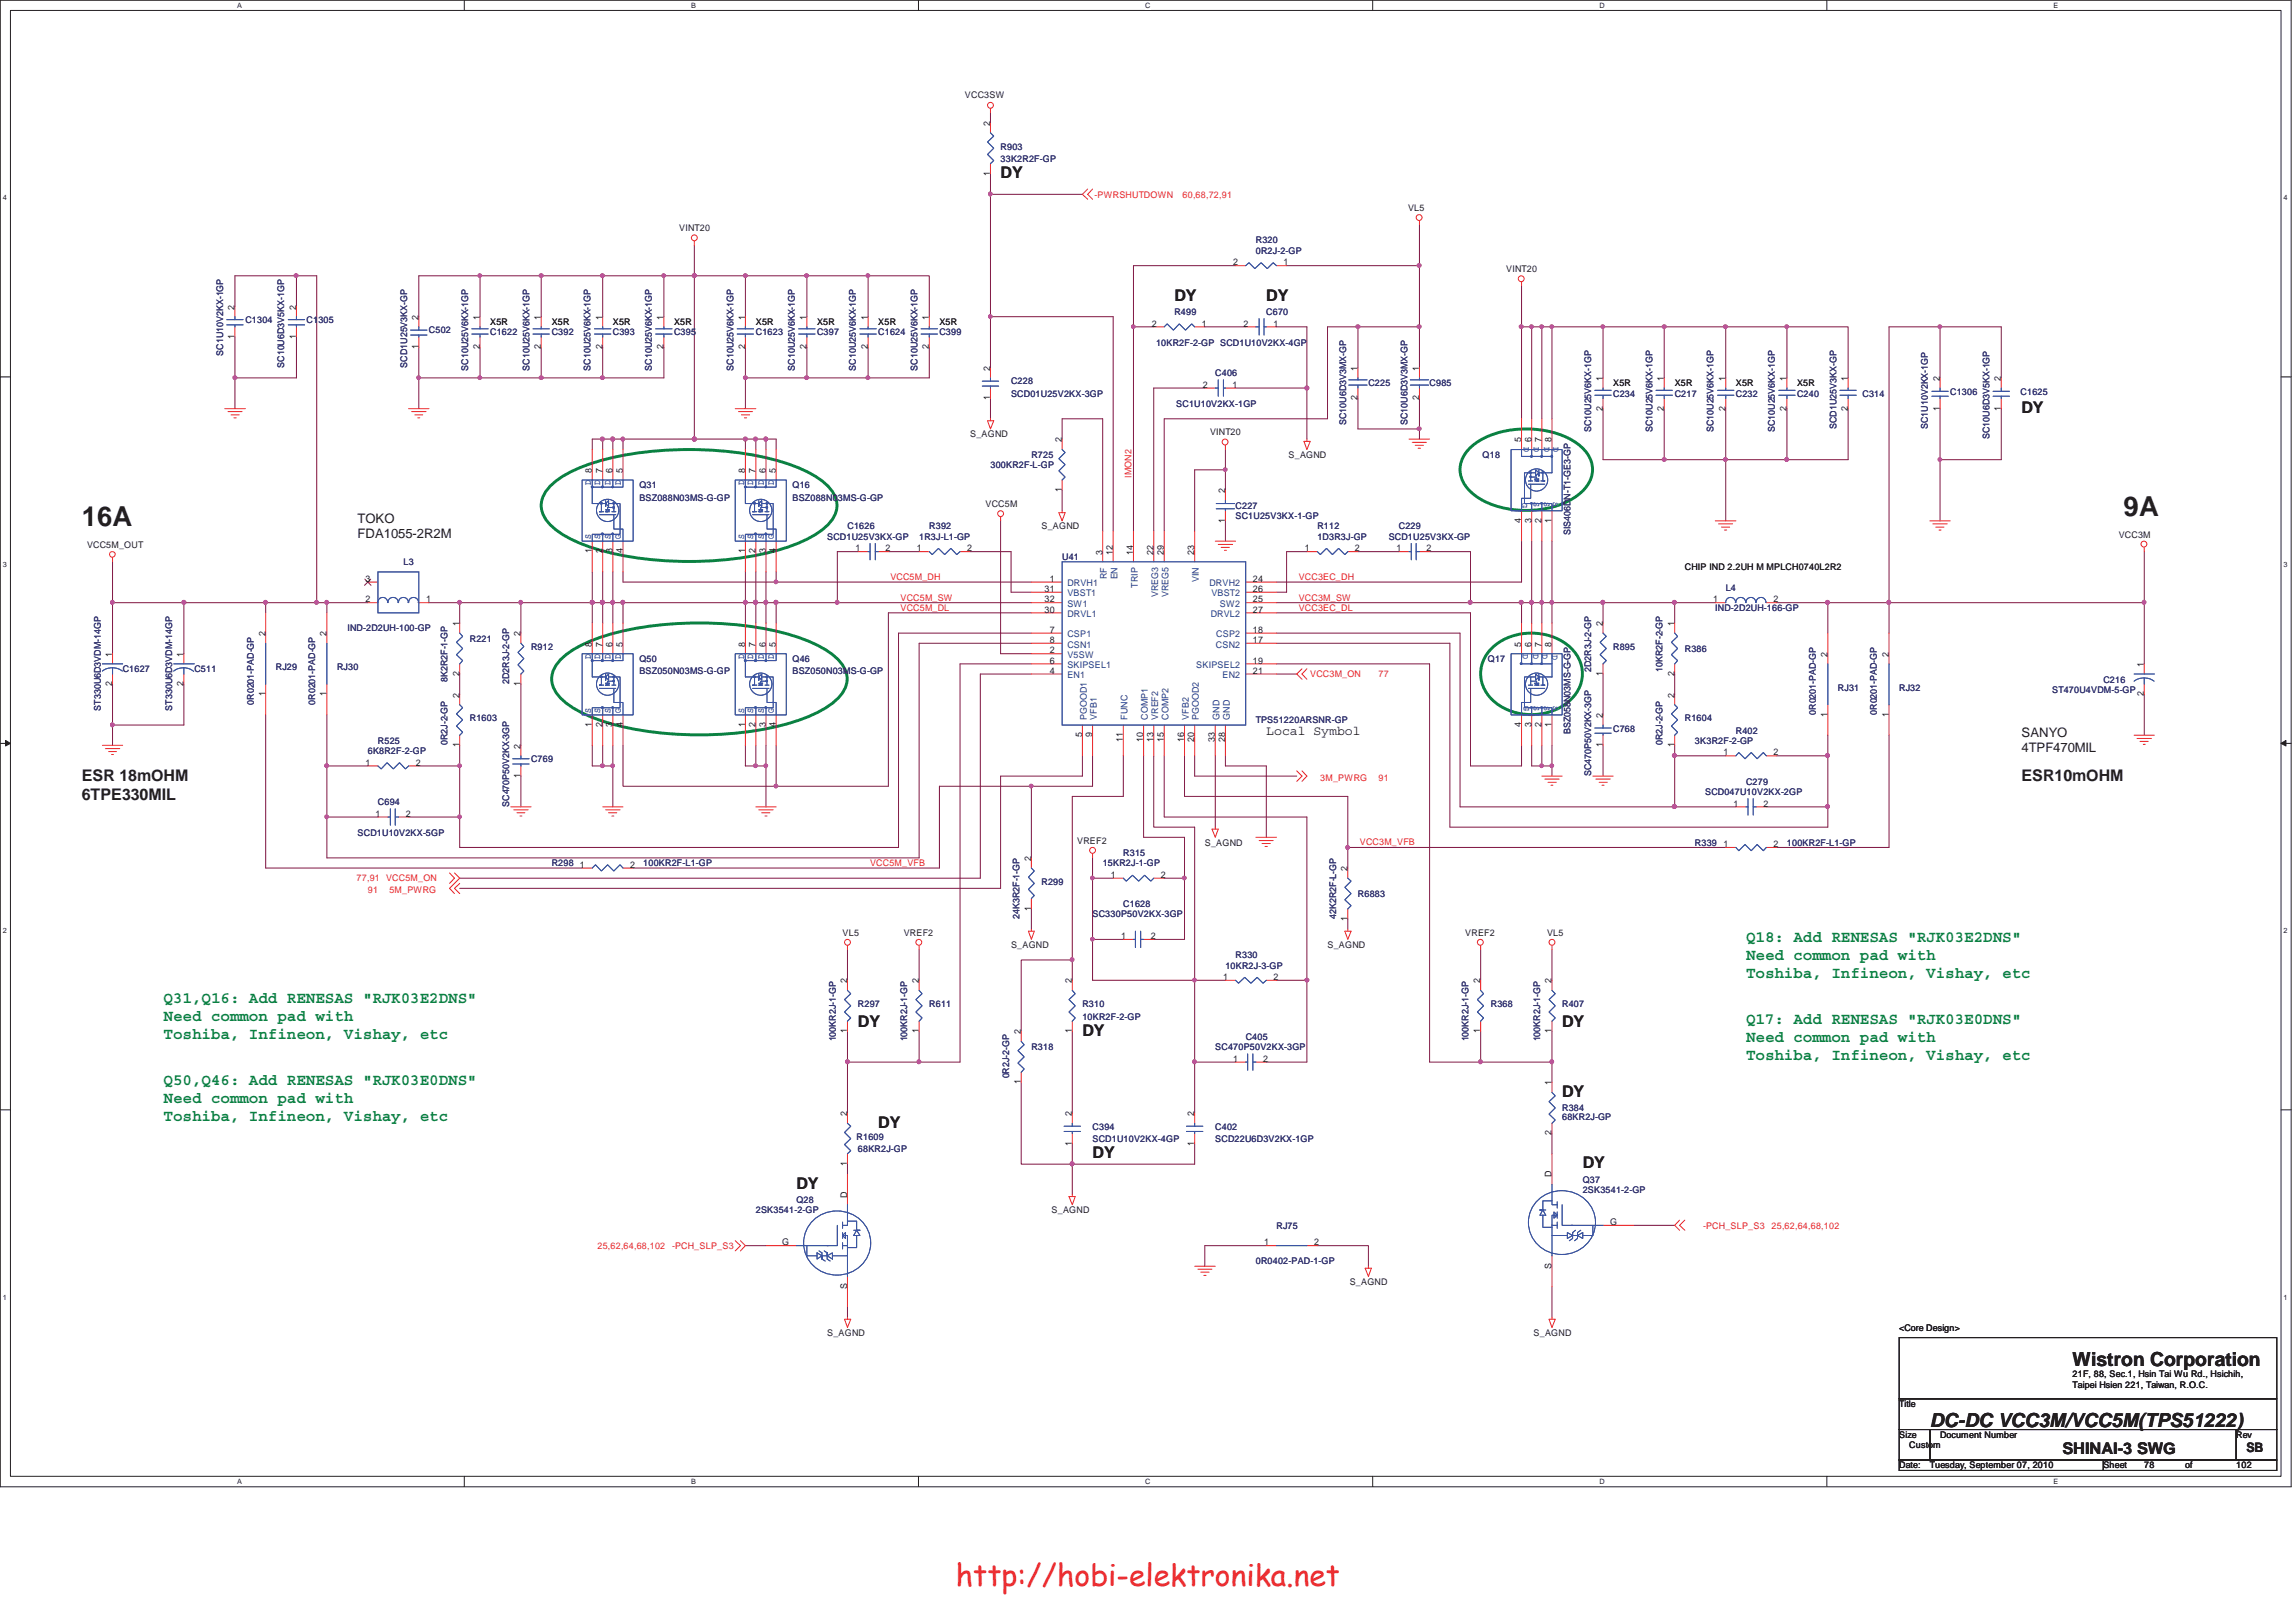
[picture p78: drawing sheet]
<svg xmlns="http://www.w3.org/2000/svg" width="297mm" height="210mm" viewBox="0 0 297 210" stroke-linecap="round" stroke-linejoin="round" font-family="sans-serif">
<defs><g id="words">
<text font-size="3.9" fill="#ed2024" x="123.7" y="205.2">http://hobi-elektronika.net</text>
<g font-size="3.6" fill="#231f20">
<text x="10.6" y="68.1">16A</text>
<text x="274.7" y="66.7">9A</text>
</g>
<g font-size="2.5" fill="#231f20">
<text x="268.1" y="176.7">Wistron Corporation</text>
<text x="249.7" y="184.6">DC-DC VCC3M/VCC5M(TPS51222)</text>
</g>
<g font-size="2.1" fill="#231f20">
<text x="129.5" y="23.1">DY</text>
<text x="151.9" y="38.9">DY</text>
<text x="163.8" y="38.9">DY</text>
<text x="261.5" y="53.5">DY</text>
<text x="10.6" y="101">ESR 18mOHM</text>
<text x="261.5" y="101">ESR10mOHM</text>
<text x="10.6" y="103.5">6TPE330MIL</text>
<text x="111" y="132.8">DY</text>
<text x="140" y="134">DY</text>
<text x="202.1" y="132.8">DY</text>
<text x="202.1" y="141.9">DY</text>
<text x="113.6" y="145.9">DY</text>
<text x="141.3" y="149.9">DY</text>
<text x="103" y="153.8">DY</text>
<text x="204.8" y="151.2">DY</text>
<text x="266.8" y="188.2">SHINAI-3 SWG</text>
</g>
<g font-size="2.1" fill="#0a8141">
<text x="225.9" y="121.9">Q18: Add RENESAS &quot;RJK03E2DNS&quot;</text>
<text x="225.9" y="124.2">Need common pad with</text>
<text x="21.2" y="129.8">Q31,Q16: Add RENESAS &quot;RJK03E2DNS&quot;</text>
<text x="225.9" y="126.6">Toshiba, Infineon, Vishay, etc</text>
<text x="21.2" y="132.2">Need common pad with</text>
<text x="21.2" y="134.5">Toshiba, Infineon, Vishay, etc</text>
<text x="225.9" y="132.5">Q17: Add RENESAS &quot;RJK03E0DNS&quot;</text>
<text x="225.9" y="134.8">Need common pad with</text>
<text x="225.9" y="137.2">Toshiba, Infineon, Vishay, etc</text>
<text x="21.2" y="140.4">Q50,Q46: Add RENESAS &quot;RJK03E0DNS&quot;</text>
<text x="21.2" y="142.7">Need common pad with</text>
<text x="21.2" y="145.1">Toshiba, Infineon, Vishay, etc</text>
</g>
<g font-size="1.7" fill="#231f20">
<text x="46.3" y="67.6">TOKO</text>
<text x="46.3" y="69.6">FDA1055-2R2M</text>
<text x="163.8" y="95.1">Local Symbol</text>
<text x="261.5" y="95.3">SANYO</text>
<text x="261.5" y="97.3">4TPF470MIL</text>
<text x="290.6" y="187.8">SB</text>
</g>
<g font-size="1.2" fill="#231f20">
<text x="124.8" y="12.7">VCC3SW</text>
<text x="128.1" y="16.3" transform="rotate(-90 128.1 16.3)">2</text>
<text x="128.1" y="22.7" transform="rotate(-90 128.1 22.7)">1</text>
<text x="87.9" y="29.9">VINT20</text>
<text x="182.2" y="27.3">VL5</text>
<text x="159.6" y="34.3">2</text>
<text x="166.1" y="34.3">1</text>
<text x="194.9" y="35.2">VINT20</text>
<text x="30.3" y="40" transform="rotate(-90 30.3 40)">2</text>
<text x="38.3" y="40" transform="rotate(-90 38.3 40)">2</text>
<text x="54.1" y="41.4" transform="rotate(-90 54.1 41.4)">2</text>
<text x="62.1" y="41.4" transform="rotate(-90 62.1 41.4)">1</text>
<text x="70" y="41.4" transform="rotate(-90 70 41.4)">1</text>
<text x="77.9" y="41.4" transform="rotate(-90 77.9 41.4)">1</text>
<text x="85.8" y="41.4" transform="rotate(-90 85.8 41.4)">1</text>
<text x="96.4" y="41.4" transform="rotate(-90 96.4 41.4)">1</text>
<text x="104.3" y="41.4" transform="rotate(-90 104.3 41.4)">1</text>
<text x="112.3" y="41.4" transform="rotate(-90 112.3 41.4)">1</text>
<text x="120.2" y="41.4" transform="rotate(-90 120.2 41.4)">1</text>
<text x="30.3" y="43.9" transform="rotate(-90 30.3 43.9)">1</text>
<text x="38.3" y="43.9" transform="rotate(-90 38.3 43.9)">1</text>
<text x="54.1" y="45.2" transform="rotate(-90 54.1 45.2)">1</text>
<text x="62.1" y="45.2" transform="rotate(-90 62.1 45.2)">2</text>
<text x="63.4" y="42.1">X5R</text>
<text x="70" y="45.2" transform="rotate(-90 70 45.2)">2</text>
<text x="71.4" y="42.1">X5R</text>
<text x="77.9" y="45.2" transform="rotate(-90 77.9 45.2)">2</text>
<text x="79.3" y="42.1">X5R</text>
<text x="85.8" y="45.2" transform="rotate(-90 85.8 45.2)">2</text>
<text x="87.2" y="42.1">X5R</text>
<text x="96.4" y="45.2" transform="rotate(-90 96.4 45.2)">2</text>
<text x="97.8" y="42.1">X5R</text>
<text x="104.3" y="45.2" transform="rotate(-90 104.3 45.2)">2</text>
<text x="105.7" y="42.1">X5R</text>
<text x="112.3" y="45.2" transform="rotate(-90 112.3 45.2)">2</text>
<text x="113.6" y="42.1">X5R</text>
<text x="120.2" y="45.2" transform="rotate(-90 120.2 45.2)">2</text>
<text x="121.5" y="42.1">X5R</text>
<text x="128.1" y="48" transform="rotate(-90 128.1 48)">2</text>
<text x="149" y="42.2">2</text>
<text x="155.5" y="42.2">1</text>
<text x="160.9" y="42.2">2</text>
<text x="164.8" y="42.2">1</text>
<text x="175.6" y="48" transform="rotate(-90 175.6 48)">1</text>
<text x="183.6" y="48" transform="rotate(-90 183.6 48)">1</text>
<text x="128.1" y="51.8" transform="rotate(-90 128.1 51.8)">1</text>
<text x="155.6" y="50.2">2</text>
<text x="159.5" y="50.2">1</text>
<text x="175.6" y="51.8" transform="rotate(-90 175.6 51.8)">2</text>
<text x="183.6" y="51.8" transform="rotate(-90 183.6 51.8)">2</text>
<text x="207.3" y="53.1" transform="rotate(-90 207.3 53.1)">2</text>
<text x="207.3" y="49.3" transform="rotate(-90 207.3 49.3)">1</text>
<text x="208.7" y="50">X5R</text>
<text x="215.3" y="53.1" transform="rotate(-90 215.3 53.1)">2</text>
<text x="215.3" y="49.3" transform="rotate(-90 215.3 49.3)">1</text>
<text x="216.7" y="50">X5R</text>
<text x="223.2" y="53.1" transform="rotate(-90 223.2 53.1)">2</text>
<text x="223.2" y="49.3" transform="rotate(-90 223.2 49.3)">1</text>
<text x="224.6" y="50">X5R</text>
<text x="231.1" y="53.1" transform="rotate(-90 231.1 53.1)">2</text>
<text x="231.1" y="49.3" transform="rotate(-90 231.1 49.3)">1</text>
<text x="232.5" y="50">X5R</text>
<text x="239.1" y="53.1" transform="rotate(-90 239.1 53.1)">2</text>
<text x="239.1" y="49.3" transform="rotate(-90 239.1 49.3)">1</text>
<text x="250.9" y="53.1" transform="rotate(-90 250.9 53.1)">1</text>
<text x="250.9" y="49.3" transform="rotate(-90 250.9 49.3)">2</text>
<text x="258.9" y="53.1" transform="rotate(-90 258.9 53.1)">1</text>
<text x="258.9" y="49.3" transform="rotate(-90 258.9 49.3)">2</text>
<text x="125.5" y="56.6">S_AGND</text>
<text x="137.4" y="57.2" transform="rotate(-90 137.4 57.2)">2</text>
<text x="156.5" y="56.3">VINT20</text>
<text x="166.7" y="59.3">S_AGND</text>
<text x="196.8" y="57.2" transform="rotate(-90 196.8 57.2)">5</text>
<text x="198.1" y="57.2" transform="rotate(-90 198.1 57.2)">6</text>
<text x="199.4" y="57.2" transform="rotate(-90 199.4 57.2)">7</text>
<text x="200.7" y="57.2" transform="rotate(-90 200.7 57.2)">8</text>
<text x="76.6" y="61.2" transform="rotate(-90 76.6 61.2)">8</text>
<text x="77.9" y="61.2" transform="rotate(-90 77.9 61.2)">7</text>
<text x="79.2" y="61.2" transform="rotate(-90 79.2 61.2)">6</text>
<text x="80.6" y="61.2" transform="rotate(-90 80.6 61.2)">5</text>
<text x="96.4" y="61.2" transform="rotate(-90 96.4 61.2)">8</text>
<text x="97.7" y="61.2" transform="rotate(-90 97.7 61.2)">7</text>
<text x="99.1" y="61.2" transform="rotate(-90 99.1 61.2)">6</text>
<text x="100.4" y="61.2" transform="rotate(-90 100.4 61.2)">5</text>
<text x="127.5" y="65.6">VCC5M</text>
<text x="137.4" y="63.7" transform="rotate(-90 137.4 63.7)">1</text>
<text x="158.5" y="63.8" transform="rotate(-90 158.5 63.8)">2</text>
<text x="11.3" y="70.9">VCC5M_OUT</text>
<text x="76.6" y="71.6" transform="rotate(-90 76.6 71.6)">1</text>
<text x="77.9" y="71.6" transform="rotate(-90 77.9 71.6)">2</text>
<text x="79.2" y="71.6" transform="rotate(-90 79.2 71.6)">3</text>
<text x="80.6" y="71.6" transform="rotate(-90 80.6 71.6)">4</text>
<text x="96.4" y="71.6" transform="rotate(-90 96.4 71.6)">1</text>
<text x="97.7" y="71.6" transform="rotate(-90 97.7 71.6)">2</text>
<text x="99.1" y="71.6" transform="rotate(-90 99.1 71.6)">3</text>
<text x="100.4" y="71.6" transform="rotate(-90 100.4 71.6)">4</text>
<text x="110.7" y="71.3">1</text>
<text x="114.6" y="71.3">2</text>
<text x="118.6" y="71.3">1</text>
<text x="125.1" y="71.3">2</text>
<text x="134.7" y="68.5">S_AGND</text>
<text x="142.6" y="71.8" transform="rotate(-90 142.6 71.8)">3</text>
<text x="144" y="71.8" transform="rotate(-90 144 71.8)">12</text>
<text x="146.6" y="71.8" transform="rotate(-90 146.6 71.8)">14</text>
<text x="149.2" y="71.8" transform="rotate(-90 149.2 71.8)">22</text>
<text x="150.6" y="71.8" transform="rotate(-90 150.6 71.8)">29</text>
<text x="154.5" y="71.8" transform="rotate(-90 154.5 71.8)">23</text>
<text x="158.5" y="67.6" transform="rotate(-90 158.5 67.6)">1</text>
<text x="168.8" y="71.3">1</text>
<text x="175.3" y="71.3">2</text>
<text x="180.7" y="71.3">1</text>
<text x="184.6" y="71.3">2</text>
<text x="196.8" y="67.6" transform="rotate(-90 196.8 67.6)">4</text>
<text x="198.1" y="67.6" transform="rotate(-90 198.1 67.6)">3</text>
<text x="199.4" y="67.6" transform="rotate(-90 199.4 67.6)">2</text>
<text x="200.7" y="67.6" transform="rotate(-90 200.7 67.6)">1</text>
<text x="274.1" y="69.6">VCC3M</text>
<text x="47.3" y="77.9">2</text>
<text x="47.3" y="75.3">3</text>
<text x="55.1" y="77.9">1</text>
<text x="135.1" y="76.6">31</text>
<text x="135.1" y="77.9">32</text>
<text x="135.8" y="75.3">1</text>
<text x="162.1" y="77.9">25</text>
<text x="162.1" y="76.6">26</text>
<text x="162.1" y="75.3">24</text>
<text x="218" y="73.8">CHIP IND 2.2UH M MPLCH0740L2R2</text>
<text x="221.7" y="77.9">1</text>
<text x="229.4" y="77.9">2</text>
<text x="34.3" y="82.3" transform="rotate(-90 34.3 82.3)">2</text>
<text x="42.2" y="82.3" transform="rotate(-90 42.2 82.3)">2</text>
<text x="59.4" y="81" transform="rotate(-90 59.4 81)">1</text>
<text x="67.3" y="82.3" transform="rotate(-90 67.3 82.3)">2</text>
<text x="76.6" y="83.6" transform="rotate(-90 76.6 83.6)">8</text>
<text x="77.9" y="83.6" transform="rotate(-90 77.9 83.6)">7</text>
<text x="79.2" y="83.6" transform="rotate(-90 79.2 83.6)">6</text>
<text x="80.6" y="83.6" transform="rotate(-90 80.6 83.6)">5</text>
<text x="96.4" y="83.6" transform="rotate(-90 96.4 83.6)">8</text>
<text x="97.7" y="83.6" transform="rotate(-90 97.7 83.6)">7</text>
<text x="99.1" y="83.6" transform="rotate(-90 99.1 83.6)">6</text>
<text x="100.4" y="83.6" transform="rotate(-90 100.4 83.6)">5</text>
<text x="135.1" y="79.2">30</text>
<text x="135.8" y="81.9">7</text>
<text x="135.8" y="83.2">8</text>
<text x="162.1" y="79.2">27</text>
<text x="162.1" y="81.9">18</text>
<text x="162.1" y="83.2">17</text>
<text x="196.8" y="83.6" transform="rotate(-90 196.8 83.6)">5</text>
<text x="198.1" y="83.6" transform="rotate(-90 198.1 83.6)">6</text>
<text x="199.4" y="83.6" transform="rotate(-90 199.4 83.6)">7</text>
<text x="200.7" y="83.6" transform="rotate(-90 200.7 83.6)">8</text>
<text x="207.3" y="81" transform="rotate(-90 207.3 81)">2</text>
<text x="216.6" y="81" transform="rotate(-90 216.6 81)">1</text>
<text x="14.5" y="88.8" transform="rotate(-90 14.5 88.8)">2</text>
<text x="14.5" y="85" transform="rotate(-90 14.5 85)">1</text>
<text x="23.7" y="88.8" transform="rotate(-90 23.7 88.8)">2</text>
<text x="23.7" y="85" transform="rotate(-90 23.7 85)">1</text>
<text x="59.4" y="87.5" transform="rotate(-90 59.4 87.5)">2</text>
<text x="67.3" y="88.8" transform="rotate(-90 67.3 88.8)">1</text>
<text x="135.8" y="84.5">2</text>
<text x="135.8" y="87.2">4</text>
<text x="135.8" y="85.8">6</text>
<text x="162.1" y="87.2">21</text>
<text x="162.1" y="85.8">19</text>
<text x="207.3" y="87.5" transform="rotate(-90 207.3 87.5)">1</text>
<text x="216.6" y="87.5" transform="rotate(-90 216.6 87.5)">2</text>
<text x="236.4" y="85" transform="rotate(-90 236.4 85)">2</text>
<text x="244.3" y="85" transform="rotate(-90 244.3 85)">2</text>
<text x="277.4" y="86.3" transform="rotate(-90 277.4 86.3)">1</text>
<text x="34.3" y="90.1" transform="rotate(-90 34.3 90.1)">1</text>
<text x="42.2" y="90.1" transform="rotate(-90 42.2 90.1)">1</text>
<text x="59.4" y="90.3" transform="rotate(-90 59.4 90.3)">2</text>
<text x="76.6" y="94.1" transform="rotate(-90 76.6 94.1)">1</text>
<text x="77.9" y="94.1" transform="rotate(-90 77.9 94.1)">2</text>
<text x="79.2" y="94.1" transform="rotate(-90 79.2 94.1)">3</text>
<text x="80.6" y="94.1" transform="rotate(-90 80.6 94.1)">4</text>
<text x="96.4" y="94.1" transform="rotate(-90 96.4 94.1)">1</text>
<text x="97.7" y="94.1" transform="rotate(-90 97.7 94.1)">2</text>
<text x="99.1" y="94.1" transform="rotate(-90 99.1 94.1)">3</text>
<text x="100.4" y="94.1" transform="rotate(-90 100.4 94.1)">4</text>
<text x="140" y="95.4" transform="rotate(-90 140 95.4)">5</text>
<text x="141.3" y="95.4" transform="rotate(-90 141.3 95.4)">9</text>
<text x="196.8" y="94.1" transform="rotate(-90 196.8 94.1)">4</text>
<text x="198.1" y="94.1" transform="rotate(-90 198.1 94.1)">3</text>
<text x="199.4" y="94.1" transform="rotate(-90 199.4 94.1)">2</text>
<text x="200.7" y="94.1" transform="rotate(-90 200.7 94.1)">1</text>
<text x="207.3" y="92.9" transform="rotate(-90 207.3 92.9)">2</text>
<text x="216.6" y="90.3" transform="rotate(-90 216.6 90.3)">2</text>
<text x="236.4" y="92.7" transform="rotate(-90 236.4 92.7)">1</text>
<text x="244.3" y="92.7" transform="rotate(-90 244.3 92.7)">1</text>
<text x="277.4" y="90.1" transform="rotate(-90 277.4 90.1)">2</text>
<text x="47.3" y="99.1">1</text>
<text x="53.8" y="99.1">2</text>
<text x="59.4" y="96.7" transform="rotate(-90 59.4 96.7)">1</text>
<text x="67.3" y="100.7" transform="rotate(-90 67.3 100.7)">1</text>
<text x="67.3" y="96.9" transform="rotate(-90 67.3 96.9)">2</text>
<text x="145.3" y="96" transform="rotate(-90 145.3 96)">11</text>
<text x="147.9" y="96" transform="rotate(-90 147.9 96)">10</text>
<text x="149.2" y="96" transform="rotate(-90 149.2 96)">13</text>
<text x="150.6" y="96" transform="rotate(-90 150.6 96)">15</text>
<text x="153.2" y="96" transform="rotate(-90 153.2 96)">16</text>
<text x="154.5" y="96" transform="rotate(-90 154.5 96)">20</text>
<text x="157.2" y="96" transform="rotate(-90 157.2 96)">33</text>
<text x="158.5" y="96" transform="rotate(-90 158.5 96)">28</text>
<text x="207.3" y="96.7" transform="rotate(-90 207.3 96.7)">1</text>
<text x="216.6" y="96.7" transform="rotate(-90 216.6 96.7)">1</text>
<text x="223" y="97.7">1</text>
<text x="229.4" y="97.7">2</text>
<text x="48.6" y="105.7">1</text>
<text x="52.5" y="105.7">2</text>
<text x="224.3" y="104.3">1</text>
<text x="228.1" y="104.3">2</text>
<text x="75" y="112.3">1</text>
<text x="81.5" y="112.3">2</text>
<text x="133.4" y="111.4" transform="rotate(-90 133.4 111.4)">2</text>
<text x="139.4" y="109.2">VREF2</text>
<text x="143.7" y="113.6">1</text>
<text x="150.2" y="113.6">2</text>
<text x="155.9" y="109.4">S_AGND</text>
<text x="174.3" y="112.7" transform="rotate(-90 174.3 112.7)">2</text>
<text x="223" y="109.6">1</text>
<text x="229.4" y="109.6">2</text>
<text x="133.4" y="117.8" transform="rotate(-90 133.4 117.8)">1</text>
<text x="174.3" y="119.2" transform="rotate(-90 174.3 119.2)">1</text>
<text x="109" y="121.1">VL5</text>
<text x="116.9" y="121.1">VREF2</text>
<text x="130.8" y="122.6">S_AGND</text>
<text x="145" y="121.5">1</text>
<text x="148.9" y="121.5">2</text>
<text x="171.7" y="122.6">S_AGND</text>
<text x="189.6" y="121.1">VREF2</text>
<text x="200.1" y="121.1">VL5</text>
<text x="109.6" y="127.2" transform="rotate(-90 109.6 127.2)">2</text>
<text x="118.9" y="127.2" transform="rotate(-90 118.9 127.2)">2</text>
<text x="138.7" y="127.2" transform="rotate(-90 138.7 127.2)">2</text>
<text x="158.2" y="126.8">1</text>
<text x="164.8" y="126.8">2</text>
<text x="191.5" y="127.2" transform="rotate(-90 191.5 127.2)">2</text>
<text x="200.7" y="127.2" transform="rotate(-90 200.7 127.2)">2</text>
<text x="109.6" y="133.7" transform="rotate(-90 109.6 133.7)">1</text>
<text x="118.9" y="133.7" transform="rotate(-90 118.9 133.7)">1</text>
<text x="132.1" y="133.8" transform="rotate(-90 132.1 133.8)">2</text>
<text x="138.7" y="133.7" transform="rotate(-90 138.7 133.7)">1</text>
<text x="159.6" y="137.4">1</text>
<text x="163.4" y="137.4">2</text>
<text x="191.5" y="133.7" transform="rotate(-90 191.5 133.7)">1</text>
<text x="200.7" y="133.7" transform="rotate(-90 200.7 133.7)">1</text>
<text x="132.1" y="140.3" transform="rotate(-90 132.1 140.3)">1</text>
<text x="200.7" y="140.4" transform="rotate(-90 200.7 140.4)">1</text>
<text x="109.6" y="144.4" transform="rotate(-90 109.6 144.4)">2</text>
<text x="138.7" y="148.2" transform="rotate(-90 138.7 148.2)">1</text>
<text x="138.7" y="144.4" transform="rotate(-90 138.7 144.4)">2</text>
<text x="154.5" y="148.2" transform="rotate(-90 154.5 148.2)">1</text>
<text x="154.5" y="144.4" transform="rotate(-90 154.5 144.4)">2</text>
<text x="200.7" y="146.9" transform="rotate(-90 200.7 146.9)">2</text>
<text x="109.6" y="154.9" transform="rotate(-90 109.6 154.9)">D</text>
<text x="109.6" y="150.8" transform="rotate(-90 109.6 150.8)">1</text>
<text x="200.7" y="152.3" transform="rotate(-90 200.7 152.3)">D</text>
<text x="101.2" y="161.1">G</text>
<text x="136.1" y="157">S_AGND</text>
<text x="163.5" y="161.1">1</text>
<text x="170" y="161.1">2</text>
<text x="208.3" y="158.5">G</text>
<text x="109.6" y="166.8" transform="rotate(-90 109.6 166.8)">S</text>
<text x="174.6" y="166.2">S_AGND</text>
<text x="200.7" y="164.2" transform="rotate(-90 200.7 164.2)">S</text>
<text x="107" y="172.8">S_AGND</text>
<text x="198.4" y="172.8">S_AGND</text>
<text x="245.7" y="172.2">&lt;Core Design&gt;</text>
<text x="268.1" y="178.1">21F, 88, Sec.1, Hsin Tai Wu Rd., Hsichih,</text>
<text x="268.1" y="179.5">Taipei Hsien 221, Taiwan, R.O.C.</text>
<text x="245.7" y="182.1">Title</text>
<text x="245.7" y="186.1">Size</text>
<text x="245.7" y="190">Date:</text>
<text x="247" y="187.4">Custom</text>
<text x="249.7" y="190">Tuesday, September 07, 2010</text>
<text x="251" y="186.1">Document Number</text>
<text x="272.1" y="190">Sheet</text>
<text x="277.4" y="190">78</text>
<text x="282.7" y="190">of</text>
<text x="289.3" y="186.1">Rev</text>
<text x="289.3" y="190">102</text>
</g>
<g font-size="1.2" fill="#2d2d72">
<text x="129.5" y="19.3">R903</text>
<text x="129.5" y="21">33K2R2F-GP</text>
<text x="162.5" y="31.5">R320</text>
<text x="162.5" y="32.8">0R2J-2-GP</text>
<text x="31.7" y="41.8">C1304</text>
<text x="39.7" y="41.8">C1305</text>
<text x="151.9" y="40.8">R499</text>
<text x="163.8" y="40.8">C670</text>
<text x="28.9" y="46" transform="rotate(-90 28.9 46)">SC1U10V2KX-1GP</text>
<text x="36.8" y="47.6" transform="rotate(-90 36.8 47.6)">SC10U6D3V5KX-1GP</text>
<text x="52.7" y="47.6" transform="rotate(-90 52.7 47.6)">SCD1U25V3KX-GP</text>
<text x="55.5" y="43.1">C502</text>
<text x="60.6" y="48" transform="rotate(-90 60.6 48)">SC10U25V6KX-1GP</text>
<text x="63.4" y="43.4">C1622</text>
<text x="68.5" y="48" transform="rotate(-90 68.5 48)">SC10U25V6KX-1GP</text>
<text x="71.4" y="43.4">C392</text>
<text x="76.4" y="48" transform="rotate(-90 76.4 48)">SC10U25V6KX-1GP</text>
<text x="79.3" y="43.4">C393</text>
<text x="84.3" y="48" transform="rotate(-90 84.3 48)">SC10U25V6KX-1GP</text>
<text x="87.2" y="43.4">C395</text>
<text x="94.9" y="48" transform="rotate(-90 94.9 48)">SC10U25V6KX-1GP</text>
<text x="97.8" y="43.4">C1623</text>
<text x="102.8" y="48" transform="rotate(-90 102.8 48)">SC10U25V6KX-1GP</text>
<text x="105.7" y="43.4">C397</text>
<text x="110.7" y="48" transform="rotate(-90 110.7 48)">SC10U25V6KX-1GP</text>
<text x="113.6" y="43.4">C1624</text>
<text x="118.7" y="48" transform="rotate(-90 118.7 48)">SC10U25V6KX-1GP</text>
<text x="121.5" y="43.4">C399</text>
<text x="149.6" y="44.7">10KR2F-2-GP SCD1U10V2KX-4GP</text>
<text x="130.8" y="49.7">C228</text>
<text x="130.8" y="51.3">SCD01U25V2KX-3GP</text>
<text x="152.2" y="52.7">SC1U10V2KX-1GP</text>
<text x="157.2" y="48.7">C406</text>
<text x="177" y="50">C225</text>
<text x="185" y="50">C985</text>
<text x="208.7" y="51.3">C234</text>
<text x="216.7" y="51.3">C217</text>
<text x="224.6" y="51.3">C232</text>
<text x="232.5" y="51.3">C240</text>
<text x="241" y="51.3">C314</text>
<text x="252.3" y="51.1">C1306</text>
<text x="261.4" y="51.1">C1625</text>
<text x="133.4" y="59.3">R725</text>
<text x="174.2" y="55" transform="rotate(-90 174.2 55)">SC10U6D3V3MX-GP</text>
<text x="182.1" y="55" transform="rotate(-90 182.1 55)">SC10U6D3V3MX-GP</text>
<text x="191.8" y="59.3">Q18</text>
<text x="205.9" y="55.9" transform="rotate(-90 205.9 55.9)">SC10U25V6KX-1GP</text>
<text x="213.8" y="55.9" transform="rotate(-90 213.8 55.9)">SC10U25V6KX-1GP</text>
<text x="221.7" y="55.9" transform="rotate(-90 221.7 55.9)">SC10U25V6KX-1GP</text>
<text x="229.6" y="55.9" transform="rotate(-90 229.6 55.9)">SC10U25V6KX-1GP</text>
<text x="237.6" y="55.5" transform="rotate(-90 237.6 55.5)">SCD1U25V3KX-GP</text>
<text x="249.4" y="55.5" transform="rotate(-90 249.4 55.5)">SC1U10V2KX-1GP</text>
<text x="257.4" y="56.8" transform="rotate(-90 257.4 56.8)">SC10U6D3V5KX-1GP</text>
<text x="82.7" y="63.2">Q31</text>
<text x="82.7" y="64.8">BSZ088N03MS-G-GP</text>
<text x="102.5" y="63.2">Q16</text>
<text x="102.5" y="64.8">BSZ088N03MS-G-GP</text>
<text x="128.1" y="60.6">300KR2F-L-GP</text>
<text x="159.8" y="65.9">C227</text>
<text x="107" y="69.8">SCD1U25V3KX-GP</text>
<text x="109.6" y="68.5">C1626</text>
<text x="118.9" y="69.8">1R3J-L1-GP</text>
<text x="120.2" y="68.5">R392</text>
<text x="159.8" y="67.2">SC1U25V3KX-1-GP</text>
<text x="170.4" y="68.5">R112</text>
<text x="170.4" y="69.8">1D3R3J-GP</text>
<text x="179.7" y="69.8">SCD1U25V3KX-GP</text>
<text x="181" y="68.5">C229</text>
<text x="203.2" y="69.3" transform="rotate(-90 203.2 69.3)">SIS406DN-T1-GE3-GP</text>
<text x="52.2" y="73.1">L3</text>
<text x="137.4" y="72.5">U41</text>
<text x="223.3" y="76.4">L4</text>
<text x="45" y="81.7">IND-2D2UH-100-GP</text>
<text x="60.8" y="83">R221</text>
<text x="221.9" y="79.1">IND-2D2UH-166-GP</text>
<text x="15.9" y="87">C1627</text>
<text x="25.1" y="87">C511</text>
<text x="35.7" y="86.7">RJ29</text>
<text x="43.6" y="86.7">RJ30</text>
<text x="57.9" y="88.3" transform="rotate(-90 57.9 88.3)">8K2R2F-1-GP</text>
<text x="65.9" y="88.5" transform="rotate(-90 65.9 88.5)">2D2R3J-2-GP</text>
<text x="68.7" y="84.1">R912</text>
<text x="82.7" y="85.7">Q50</text>
<text x="82.7" y="87.2">BSZ050N03MS-G-GP</text>
<text x="102.5" y="85.7">Q46</text>
<text x="102.5" y="87.2">BSZ050N03MS-G-GP</text>
<text x="192.5" y="85.7">Q17</text>
<text x="205.9" y="86.9" transform="rotate(-90 205.9 86.9)">2D2R3J-2-GP</text>
<text x="208.7" y="84.1">R895</text>
<text x="215.1" y="86.9" transform="rotate(-90 215.1 86.9)">10KR2F-2-GP</text>
<text x="218" y="84.3">R386</text>
<text x="237.8" y="89.4">RJ31</text>
<text x="245.7" y="89.4">RJ32</text>
<text x="265.5" y="89.6">ST470U4VDM-5-GP</text>
<text x="272.1" y="88.3">C216</text>
<text x="13" y="91.9" transform="rotate(-90 13 91.9)">ST330U6D3VDM-14GP</text>
<text x="22.3" y="91.9" transform="rotate(-90 22.3 91.9)">ST330U6D3VDM-14GP</text>
<text x="32.8" y="91.2" transform="rotate(-90 32.8 91.2)">0R0201-PAD-GP</text>
<text x="40.8" y="91.2" transform="rotate(-90 40.8 91.2)">0R0201-PAD-GP</text>
<text x="60.8" y="93.3">R1603</text>
<text x="162.5" y="93.6">TPS51220ARSNR-GP</text>
<text x="203.2" y="95" transform="rotate(-90 203.2 95)">BSZ058N03MS-G-GP</text>
<text x="208.7" y="94.7">C768</text>
<text x="218" y="93.3">R1604</text>
<text x="224.6" y="94.9">R402</text>
<text x="234.9" y="92.5" transform="rotate(-90 234.9 92.5)">0R0201-PAD-GP</text>
<text x="242.8" y="92.5" transform="rotate(-90 242.8 92.5)">0R0201-PAD-GP</text>
<text x="47.6" y="97.5">6K8R2F-2-GP</text>
<text x="48.9" y="96.2">R525</text>
<text x="57.9" y="96.4" transform="rotate(-90 57.9 96.4)">0R2J-2-GP</text>
<text x="68.7" y="98.6">C769</text>
<text x="205.9" y="100.4" transform="rotate(-90 205.9 100.4)">SC470P50V2KX-3GP</text>
<text x="215.1" y="96.4" transform="rotate(-90 215.1 96.4)">0R2J-2-GP</text>
<text x="219.3" y="96.2">3K3R2F-2-GP</text>
<text x="225.9" y="101.5">C279</text>
<text x="48.9" y="104.1">C694</text>
<text x="65.9" y="104.4" transform="rotate(-90 65.9 104.4)">SC470P50V2KX-3GP</text>
<text x="220.6" y="102.8">SCD047U10V2KX-2GP</text>
<text x="46.3" y="108.1">SCD1U10V2KX-5GP</text>
<text x="71.4" y="112.1">R298</text>
<text x="83.2" y="112.1">100KR2F-L1-GP</text>
<text x="142.7" y="112.1">15KR2J-1-GP</text>
<text x="145.3" y="110.7">R315</text>
<text x="219.3" y="109.4">R339</text>
<text x="231.2" y="109.4">100KR2F-L1-GP</text>
<text x="131.9" y="118.9" transform="rotate(-90 131.9 118.9)">24K3R2F-1-GP</text>
<text x="134.7" y="114.5">R299</text>
<text x="141.3" y="118.7">SC330P50V2KX-3GP</text>
<text x="145.3" y="117.3">C1628</text>
<text x="172.8" y="118.9" transform="rotate(-90 172.8 118.9)">42K2R2F-L-GP</text>
<text x="175.7" y="116">R6883</text>
<text x="158.5" y="125.3">10KR2J-3-GP</text>
<text x="159.8" y="123.9">R330</text>
<text x="111" y="130.3">R297</text>
<text x="120.2" y="130.3">R611</text>
<text x="140" y="130.3">R310</text>
<text x="140" y="131.9">10KR2F-2-GP</text>
<text x="192.9" y="130.3">R368</text>
<text x="202.1" y="130.3">R407</text>
<text x="108.1" y="134.7" transform="rotate(-90 108.1 134.7)">100KR2J-1-GP</text>
<text x="117.3" y="134.7" transform="rotate(-90 117.3 134.7)">100KR2J-1-GP</text>
<text x="133.4" y="135.8">R318</text>
<text x="157.2" y="135.8">SC470P50V2KX-3GP</text>
<text x="161.2" y="134.5">C405</text>
<text x="190" y="134.7" transform="rotate(-90 190 134.7)">100KR2J-1-GP</text>
<text x="199.3" y="134.7" transform="rotate(-90 199.3 134.7)">100KR2J-1-GP</text>
<text x="130.6" y="139.5" transform="rotate(-90 130.6 139.5)">0R2J-2-GP</text>
<text x="202.1" y="143.8">R384</text>
<text x="110.8" y="147.5">R1609</text>
<text x="111" y="149.1">68KR2J-GP</text>
<text x="141.3" y="146.2">C394</text>
<text x="141.3" y="147.7">SCD1U10V2KX-4GP</text>
<text x="157.2" y="146.2">C402</text>
<text x="157.2" y="147.7">SCD22U6D3V2KX-1GP</text>
<text x="202.1" y="144.9">68KR2J-GP</text>
<text x="103" y="155.7">Q28</text>
<text x="204.8" y="153">Q37</text>
<text x="204.8" y="154.3">2SK3541-2-GP</text>
<text x="97.8" y="157">2SK3541-2-GP</text>
<text x="165.1" y="159">RJ75</text>
<text x="162.5" y="163.6">0R0402-PAD-1-GP</text>
</g>
<g font-size="1.2" fill="#ec2426">
<text x="141.6" y="25.6">-PWRSHUTDOWN</text>
<text x="153" y="25.6">60,68,72,91</text>
<text x="146.4" y="61.8" transform="rotate(-90 146.4 61.8)">IMON2</text>
<text x="115.2" y="75.1">VCC5M_DH</text>
<text x="116.5" y="77.7">VCC5M_SW</text>
<text x="168" y="77.7">VCC3M_SW</text>
<text x="168" y="75.1">VCC3EC_DH</text>
<text x="116.5" y="79">VCC5M_DL</text>
<text x="168" y="79">VCC3EC_DL</text>
<text x="169.5" y="87.6">VCC3M_ON</text>
<text x="178.3" y="87.6">77</text>
<text x="170.8" y="101">3M_PWRG</text>
<text x="178.3" y="101">91</text>
<text x="112.6" y="112.1">VCC5M_VFB</text>
<text x="175.9" y="109.4">VCC3M_VFB</text>
<text x="46.1" y="114">77,91 VCC5M_ON</text>
<text x="47.6" y="115.5">91</text>
<text x="50.4" y="115.5">5M_PWRG</text>
<text x="77.3" y="161.6">25,62,64,68,102</text>
<text x="86.9" y="161.6">-PCH_SLP_S3</text>
<text x="220.3" y="159">-PCH_SLP_S3</text>
<text x="229.2" y="159">25,62,64,68,102</text>
</g>
<g font-size="1.2" fill="#3a53a4">
<text x="197.1" y="57.9" transform="rotate(90 197.1 57.9)">D</text>
<text x="198.5" y="57.9" transform="rotate(90 198.5 57.9)">D</text>
<text x="199.8" y="57.9" transform="rotate(90 199.8 57.9)">D</text>
<text x="201" y="57.9" transform="rotate(90 201 57.9)">D</text>
<text x="76.5" y="62.8" transform="rotate(-90 76.5 62.8)">D</text>
<text x="77.6" y="62.8" transform="rotate(-90 77.6 62.8)">D</text>
<text x="79" y="62.8" transform="rotate(-90 79 62.8)">D</text>
<text x="80.3" y="62.8" transform="rotate(-90 80.3 62.8)">D</text>
<text x="96.3" y="62.8" transform="rotate(-90 96.3 62.8)">D</text>
<text x="97.4" y="62.8" transform="rotate(-90 97.4 62.8)">D</text>
<text x="98.8" y="62.8" transform="rotate(-90 98.8 62.8)">D</text>
<text x="100.1" y="62.8" transform="rotate(-90 100.1 62.8)">D</text>
<text x="196.9" y="65" transform="rotate(90 196.9 65)">G</text>
<text x="198.5" y="64.9" transform="rotate(90 198.5 64.9)">S</text>
<text x="199.8" y="64.9" transform="rotate(90 199.8 64.9)">S</text>
<text x="201" y="64.9" transform="rotate(90 201 64.9)">S</text>
<text x="76.5" y="69.8" transform="rotate(-90 76.5 69.8)">S</text>
<text x="77.6" y="69.8" transform="rotate(-90 77.6 69.8)">S</text>
<text x="79" y="69.8" transform="rotate(-90 79 69.8)">S</text>
<text x="80.3" y="69.8" transform="rotate(-90 80.3 69.8)">G</text>
<text x="96.3" y="69.8" transform="rotate(-90 96.3 69.8)">S</text>
<text x="97.4" y="69.8" transform="rotate(-90 97.4 69.8)">S</text>
<text x="98.8" y="69.8" transform="rotate(-90 98.8 69.8)">S</text>
<text x="100.1" y="69.8" transform="rotate(-90 100.1 69.8)">G</text>
<text x="76.5" y="85.2" transform="rotate(-90 76.5 85.2)">D</text>
<text x="77.6" y="85.2" transform="rotate(-90 77.6 85.2)">D</text>
<text x="79" y="85.2" transform="rotate(-90 79 85.2)">D</text>
<text x="80.3" y="85.2" transform="rotate(-90 80.3 85.2)">D</text>
<text x="96.3" y="85.2" transform="rotate(-90 96.3 85.2)">D</text>
<text x="97.4" y="85.2" transform="rotate(-90 97.4 85.2)">D</text>
<text x="98.8" y="85.2" transform="rotate(-90 98.8 85.2)">D</text>
<text x="100.1" y="85.2" transform="rotate(-90 100.1 85.2)">D</text>
<text x="197" y="84.6" transform="rotate(90 197 84.6)">D</text>
<text x="198.3" y="84.6" transform="rotate(90 198.3 84.6)">D</text>
<text x="199.5" y="84.6" transform="rotate(90 199.5 84.6)">D</text>
<text x="200.8" y="84.7" transform="rotate(90 200.8 84.7)">D</text>
<text x="76.5" y="92.2" transform="rotate(-90 76.5 92.2)">S</text>
<text x="77.6" y="92.2" transform="rotate(-90 77.6 92.2)">S</text>
<text x="79" y="92.2" transform="rotate(-90 79 92.2)">S</text>
<text x="80.3" y="92.2" transform="rotate(-90 80.3 92.2)">G</text>
<text x="96.3" y="92.2" transform="rotate(-90 96.3 92.2)">S</text>
<text x="97.4" y="92.2" transform="rotate(-90 97.4 92.2)">S</text>
<text x="98.8" y="92.2" transform="rotate(-90 98.8 92.2)">S</text>
<text x="100.1" y="92.2" transform="rotate(-90 100.1 92.2)">G</text>
<text x="197.1" y="91.3" transform="rotate(90 197.1 91.3)">G</text>
<text x="198.5" y="91.3" transform="rotate(90 198.5 91.3)">S</text>
<text x="199.8" y="91.3" transform="rotate(90 199.8 91.3)">S</text>
<text x="201" y="91.3" transform="rotate(90 201 91.3)">S</text>
</g>
<g font-size="1.2" fill="#1d437e">
<text x="138.1" y="75.9">DRVH1</text>
<text x="138.1" y="77.2">VBST1</text>
<text x="143.2" y="74.9" transform="rotate(-90 143.2 74.9)">RF</text>
<text x="144.6" y="75" transform="rotate(-90 144.6 75)">EN</text>
<text x="147.2" y="76" transform="rotate(-90 147.2 76)">TRIP</text>
<text x="149.8" y="77.3" transform="rotate(-90 149.8 77.3)">VREG3</text>
<text x="151.2" y="77.3" transform="rotate(-90 151.2 77.3)">VREG5</text>
<text x="155.1" y="75.3" transform="rotate(-90 155.1 75.3)">VIN</text>
<text x="156.5" y="75.9">DRVH2</text>
<text x="156.7" y="77.2">VBST2</text>
<text x="138.1" y="82.5">CSP1</text>
<text x="138.1" y="83.8">CSN1</text>
<text x="138.1" y="79.8">DRVL1</text>
<text x="138.1" y="78.5">SW1</text>
<text x="156.6" y="79.8">DRVL2</text>
<text x="157.3" y="83.8">CSN2</text>
<text x="157.3" y="82.5">CSP2</text>
<text x="157.8" y="78.5">SW2</text>
<text x="138.1" y="85.1">V5SW</text>
<text x="138.1" y="87.8">EN1</text>
<text x="138.1" y="86.4">SKIPSEL1</text>
<text x="154.8" y="86.4">SKIPSEL2</text>
<text x="158.2" y="87.8">EN2</text>
<text x="140.6" y="93.1" transform="rotate(-90 140.6 93.1)">PGOOD1</text>
<text x="141.9" y="93.1" transform="rotate(-90 141.9 93.1)">VFB1</text>
<text x="145.9" y="93.1" transform="rotate(-90 145.9 93.1)">FUNC</text>
<text x="148.5" y="93.1" transform="rotate(-90 148.5 93.1)">COMP1</text>
<text x="149.8" y="93.1" transform="rotate(-90 149.8 93.1)">VREF2</text>
<text x="151.2" y="93.1" transform="rotate(-90 151.2 93.1)">COMP2</text>
<text x="153.8" y="93.1" transform="rotate(-90 153.8 93.1)">VFB2</text>
<text x="155.1" y="93.1" transform="rotate(-90 155.1 93.1)">PGOOD2</text>
<text x="157.8" y="93.1" transform="rotate(-90 157.8 93.1)">GND</text>
<text x="159.1" y="93.1" transform="rotate(-90 159.1 93.1)">GND</text>
</g>
<g font-size=".9" fill="#231f20">
<text x="30.7" y="1.1">A</text>
<text x="89.4" y="1.1">B</text>
<text x="148.2" y="1.1">C</text>
<text x="206.9" y="1.1">D</text>
<text x="265.7" y="1.1">E</text>
<text x=".4" y="25.9">4</text>
<text x="295.4" y="25.9">4</text>
<text x=".4" y="73.3">3</text>
<text x="295.4" y="73.3">3</text>
<text x=".4" y="120.7">2</text>
<text x="295.4" y="120.7">2</text>
<text x=".4" y="168.1">1</text>
<text x="295.4" y="168.1">1</text>
<text x="30.7" y="192">A</text>
<text x="89.4" y="192">B</text>
<text x="148.2" y="192">C</text>
<text x="206.9" y="192">D</text>
<text x="265.7" y="192">E</text>
</g>
</g></defs>
<path d="M0 0h296.4v192.4h-296.4zM1.4 1.4h293.7v189.6h-293.7z" fill="none" stroke="#231f20" stroke-width=".13"/>
<g fill="#fff">
<path d="M30.7 .2h.6v1.1h-.6z"/>
<path d="M30.7 191.2h.6v1h-.6z"/>
</g>
<path d="M60.1 0v1.4M60.1 191v1.3" fill="none" stroke="#231f20" stroke-width=".13"/>
<g fill="#fff">
<path d="M89.4 .2h.6v1.1h-.6z"/>
<path d="M89.4 191.2h.6v1h-.6z"/>
</g>
<path d="M118.8 0v1.4M118.8 191v1.3" fill="none" stroke="#231f20" stroke-width=".13"/>
<g fill="#fff">
<path d="M148.2 .2h.6v1.1h-.6z"/>
<path d="M148.2 191.2h.6v1h-.6z"/>
</g>
<path d="M177.6 0v1.4M177.6 191v1.3" fill="none" stroke="#231f20" stroke-width=".13"/>
<g fill="#fff">
<path d="M206.9 .2h.7v1.1h-.7z"/>
<path d="M206.9 191.2h.7v1h-.7z"/>
</g>
<path d="M236.3 0v1.4M236.3 191v1.3" fill="none" stroke="#231f20" stroke-width=".13"/>
<g fill="#fff">
<path d="M265.7 .2h.6v1.1h-.6z"/>
<path d="M265.7 191.2h.6v1h-.6z"/>
<path d="M.4 25.1h.5v1h-.5z"/>
<path d="M295.4 25.1h.5v1h-.5z"/>
<path d="M.4 72.5h.5v1h-.5z"/>
<path d="M295.4 72.5h.5v1h-.5z"/>
</g>
<path d="M0 48.8h1.4M295.1 48.8h1.3" fill="none" stroke="#231f20" stroke-width=".13"/>
<g fill="#fff">
<path d="M.4 119.9h.5v1h-.5z"/>
<path d="M295.4 119.9h.5v1h-.5z"/>
</g>
<path d="M0 96.2h1.4M295.1 96.2h1.3" fill="none" stroke="#231f20" stroke-width=".13"/>
<path d="M.7 95.8l.7 .4-.7 .3z" fill="#231f20"/>
<path d="M.7 95.8l.7 .4-.7 .3z" fill="none" stroke="#231f20" stroke-width=".13"/>
<path d="M295.1 96.2l.6-.4v.7z" fill="#231f20"/>
<path d="M295.1 96.2l.6-.4v.7z" fill="none" stroke="#231f20" stroke-width=".13"/>
<g fill="#fff">
<path d="M.4 167.3h.5v1.1h-.5z"/>
<path d="M295.4 167.3h.5v1.1h-.5z"/>
</g>
<path d="M0 143.6h1.4M295.1 143.6h1.3" fill="none" stroke="#231f20" stroke-width=".13"/>
<path d="M41 78h1.3M198.2 78h1.3M148 108.3h5.2M153.2 113.6v7.9" fill="none" stroke="#7f1542" stroke-width=".13"/>
<path d="M153 113.4h.4l.1 .2-.1 .2h-.2h-.2z" fill-rule="evenodd" fill="#b8529f"/>
<path d="M153 113.4h.4l.1 .2-.1 .2h-.2h-.2z" fill="none" stroke="#b8529f" stroke-width=".13"/>
<path d="M111 71.4h-2.7v6.6h25.1M141.3 111v2.6" fill="none" stroke="#7f1542" stroke-width=".13"/>
<path d="M108.1 77.7h.2l.2 .1v.3l-.2 .1-.2-.1z" fill-rule="evenodd" fill="#b8529f"/>
<path d="M108.1 77.7h.2l.2 .1v.3l-.2 .1-.2-.1z" fill="none" stroke="#b8529f" stroke-width=".13"/>
<path d="M207.4 42.3h7.9M59.5 78h7.9v3.9M114.9 71.4h4M125.5 71.4h5.3v5.2h2.6" fill="none" stroke="#7f1542" stroke-width=".13"/>
<circle cx="215.3" cy="42.3" r=".25" fill="#b8529f"/>
<circle cx="215.3" cy="42.3" r=".25" fill="none" stroke="#b8529f" stroke-width=".13"/>
<path d="M207.2 42.1h.3l.1 .1-.1 .2-.2 .1-.1-.1z" fill-rule="evenodd" fill="#b8529f"/>
<path d="M207.2 42.1h.3l.1 .1-.1 .2-.2 .1-.1-.1z" fill="none" stroke="#b8529f" stroke-width=".13"/>
<path d="M129.5 67.4v17.2h3.9M207.4 78v2.6M67.4 88.5v7.9M126.8 87.2h6.6M153.2 97.8v5.2h21.2M157.2 97.8v9.2M158.5 97.8v1.3M67.4 100.4v4M109.6 133.4v4M138.7 133.4v10.6" fill="none" stroke="#7f1542" stroke-width=".13"/>
<path d="M207.2 77.7h.1l.3 .1-.1 .3-.2 .1-.1-.1z" fill-rule="evenodd" fill="#b8529f"/>
<path d="M207.2 77.7h.1l.3 .1-.1 .3-.2 .1-.1-.1z" fill="none" stroke="#b8529f" stroke-width=".13"/>
<path d="M216.7 78v2.6M207.4 87.2v5.3M207.4 96.4v4" fill="none" stroke="#7f1542" stroke-width=".13"/>
<circle cx="216.6" cy="77.9" r=".26" fill="#b8529f"/>
<circle cx="216.6" cy="77.9" r=".26" fill="none" stroke="#b8529f" stroke-width=".13"/>
<path d="M216.7 97.8h6.6M216.7 87.2v2.6" fill="none" stroke="#7f1542" stroke-width=".13"/>
<circle cx="216.6" cy="97.7" r=".26" fill="#b8529f"/>
<circle cx="216.6" cy="97.7" r=".26" fill="none" stroke="#b8529f" stroke-width=".13"/>
<path d="M216.7 97.8v6.6" fill="none" stroke="#7f1542" stroke-width=".13"/>
<circle cx="216.6" cy="104.3" r=".26" fill="#b8529f"/>
<circle cx="216.6" cy="104.3" r=".26" fill="none" stroke="#b8529f" stroke-width=".13"/>
<path d="M138.7 148v2.6" fill="none" stroke="#7f1542" stroke-width=".13"/>
<path d="M138.5 150.4l.2-.1 .2 .1v.4h-.2h-.2z" fill-rule="evenodd" fill="#b8529f"/>
<path d="M138.5 150.4l.2-.1 .2 .1v.4h-.2h-.2z" fill="none" stroke="#b8529f" stroke-width=".13"/>
<path d="M200.8 78h6.6M126.8 87.2v26.4h-67.3M158.5 99.1h5.3v9.2M165.1 85.9h19.9v51.5M138.7 150.6v4M200.8 146.6v2.7" fill="none" stroke="#7f1542" stroke-width=".13"/>
<path d="M138.5 150.4l.2-.1 .2 .1v.4h-.2h-.2z" fill-rule="evenodd" fill="#b8529f"/>
<path d="M138.5 150.4l.2-.1 .2 .1v.4h-.2h-.2z" fill="none" stroke="#b8529f" stroke-width=".13"/>
<path d="M185 137.4h6.6" fill="none" stroke="#7f1542" stroke-width=".13"/>
<path d="M191.4 137.2l.1-.1 .2 .1v.3l-.2 .1-.1-.1z" fill-rule="evenodd" fill="#b8529f"/>
<path d="M191.4 137.2l.1-.1 .2 .1v.3l-.2 .1-.1-.1z" fill="none" stroke="#b8529f" stroke-width=".13"/>
<path d="M141.3 97.8v3.9M158.5 126.8h-3.9v10.6" fill="none" stroke="#7f1542" stroke-width=".13"/>
<path d="M154.4 137.2l.1-.1 .2 .1v.3l-.2 .1-.1-.1z" fill-rule="evenodd" fill="#b8529f"/>
<path d="M154.4 137.2l.1-.1 .2 .1v.3l-.2 .1-.1-.1z" fill="none" stroke="#b8529f" stroke-width=".13"/>
<path d="M154.4 126.6h.3l.1 .2-.1 .2h-.2h-.1z" fill-rule="evenodd" fill="#b8529f"/>
<path d="M154.4 126.6h.3l.1 .2-.1 .2h-.2h-.1z" fill="none" stroke="#b8529f" stroke-width=".13"/>
<path d="M149.3 50.2h6.6M133.4 101.7h7.9M174.4 118.9v1.3M154.6 137.4h5.2M163.8 137.4h5.3M200.8 166.5v3.9" fill="none" stroke="#7f1542" stroke-width=".13"/>
<path d="M133.2 101.5h.4v.2v.2h-.2h-.2z" fill-rule="evenodd" fill="#b8529f"/>
<path d="M133.2 101.5h.4v.2v.2h-.2h-.2z" fill="none" stroke="#b8529f" stroke-width=".13"/>
<path d="M169.1 126.8v10.6" fill="none" stroke="#7f1542" stroke-width=".13"/>
<circle cx="169.1" cy="126.8" r=".25" fill="#b8529f"/>
<circle cx="169.1" cy="126.8" r=".25" fill="none" stroke="#b8529f" stroke-width=".13"/>
<path d="M154.6 60.8v7.9M236.5 78v3.9M149.3 97.8v9.2h5.3M121.5 101.7v10.6h-39.6M133.4 117.6v2.6M174.4 109.6v2.7M141.3 121.5v5.3h13.3M165.1 126.8h4M163.8 161.2h-7.9v2.6M170.4 161.2h6.6v2.6" fill="none" stroke="#7f1542" stroke-width=".13"/>
<circle cx="236.4" cy="77.9" r=".26" fill="#b8529f"/>
<circle cx="236.4" cy="77.9" r=".26" fill="none" stroke="#b8529f" stroke-width=".13"/>
<g fill="none" stroke="#7f1542" stroke-width=".13">
<path d="M251 59.5v7.9M258.9 42.3v6.6M114.9 79.3h18.5M165.1 79.3h25.1M166.5 71.4v5.2h-1.4M185 71.4h5.2v6.6M216.7 78h5.2M236.5 78h7.9M14.6 88.5v5.3M133.4 85.9h-9.2v51.5h-5.3v-4M140 97.8v2.6h-10.5v14.5h-70M150.6 97.8v7.9h18.5"/>
<path d="M236.5 95.1v2.7M244.4 95.1v14.5h-14.5M118.9 122.8v4"/>
</g>
<path d="M250.8 59.3h.3l.1 .1-.1 .2-.2 .1-.1-.1z" fill-rule="evenodd" fill="#b8529f"/>
<path d="M250.8 59.3h.3l.1 .1-.1 .2-.2 .1-.1-.1z" fill="none" stroke="#b8529f" stroke-width=".13"/>
<path d="M251 42.3h7.9M258.9 52.9v6.6h-7.9M114.9 79.3v22.4M190.2 79.3v19.8" fill="none" stroke="#7f1542" stroke-width=".13"/>
<path d="M250.8 42.1h.3l.1 .1-.1 .2-.2 .1-.1-.1z" fill-rule="evenodd" fill="#b8529f"/>
<path d="M250.8 42.1h.3l.1 .1-.1 .2-.2 .1-.1-.1z" fill="none" stroke="#b8529f" stroke-width=".13"/>
<path d="M251 52.9v6.6M55.5 78h4" fill="none" stroke="#7f1542" stroke-width=".13"/>
<path d="M59.3 77.7h.1l.2 .1v.3l-.2 .1-.1-.1z" fill-rule="evenodd" fill="#b8529f"/>
<path d="M59.3 77.7h.1l.2 .1v.3l-.2 .1-.1-.1z" fill="none" stroke="#b8529f" stroke-width=".13"/>
<path d="M244.4 42.3v35.7M42.3 78h5.3M59.5 78v2.6M59.5 87.2v2.6M109.6 122.8v4" fill="none" stroke="#7f1542" stroke-width=".13"/>
<path d="M244.2 77.7h.1l.3 .1-.1 .3-.2 .1-.1-.1z" fill-rule="evenodd" fill="#b8529f"/>
<path d="M244.2 77.7h.1l.3 .1-.1 .3-.2 .1-.1-.1z" fill="none" stroke="#b8529f" stroke-width=".13"/>
<path d="M42.3 78v1.3" fill="none" stroke="#7f1542" stroke-width=".13"/>
<path d="M42.1 77.7h.1l.3 .1-.1 .3-.2 .1-.1-.1z" fill-rule="evenodd" fill="#b8529f"/>
<path d="M42.1 77.7h.1l.3 .1-.1 .3-.2 .1-.1-.1z" fill="none" stroke="#b8529f" stroke-width=".13"/>
<path d="M47.6 99.1h-5.3v6.6M133.4 81.9h-17.2v27.7h-56.7M145.3 97.8v5.2M191.6 122.8v4" fill="none" stroke="#7f1542" stroke-width=".13"/>
<path d="M42.1 105.5h.3l.1 .2-.1 .1-.2 .1-.1-.1z" fill-rule="evenodd" fill="#b8529f"/>
<path d="M42.1 105.5h.3l.1 .2-.1 .1-.2 .1-.1-.1z" fill="none" stroke="#b8529f" stroke-width=".13"/>
<path d="M42.1 98.9h.3l.1 .2-.1 .1-.2 .1-.1-.1z" fill-rule="evenodd" fill="#b8529f"/>
<path d="M42.1 98.9h.3l.1 .2-.1 .1-.2 .1-.1-.1z" fill="none" stroke="#b8529f" stroke-width=".13"/>
<path d="M229.9 97.8h6.6M42.3 105.7h6.6" fill="none" stroke="#7f1542" stroke-width=".13"/>
<circle cx="236.4" cy="97.7" r=".26" fill="#b8529f"/>
<circle cx="236.4" cy="97.7" r=".26" fill="none" stroke="#b8529f" stroke-width=".13"/>
<path d="M144 41v27.7M59.5 99.1v6.6h-6.6M42.3 105.7v5.3" fill="none" stroke="#7f1542" stroke-width=".13"/>
<path d="M59.3 105.5h.3l.1 .2-.1 .1-.2 .1-.1-.1z" fill-rule="evenodd" fill="#b8529f"/>
<path d="M59.3 105.5h.3l.1 .2-.1 .1-.2 .1-.1-.1z" fill="none" stroke="#b8529f" stroke-width=".13"/>
<path d="M59.5 96.4v2.7M154.6 107v19.8" fill="none" stroke="#7f1542" stroke-width=".13"/>
<path d="M59.3 98.9h.3l.1 .2-.1 .1-.2 .1-.1-.1z" fill-rule="evenodd" fill="#b8529f"/>
<path d="M59.3 98.9h.3l.1 .2-.1 .1-.2 .1-.1-.1z" fill="none" stroke="#b8529f" stroke-width=".13"/>
<path d="M34.4 78v1.3M236.5 97.8v6.6h-8M42.3 111h76.6M138.7 103h6.6M109.6 169.1v1.3" fill="none" stroke="#7f1542" stroke-width=".13"/>
<path d="M34.2 77.7h.1l.2 .1v.3l-.2 .1-.1-.1z" fill-rule="evenodd" fill="#b8529f"/>
<path d="M34.2 77.7h.1l.2 .1v.3l-.2 .1-.1-.1z" fill="none" stroke="#b8529f" stroke-width=".13"/>
<path d="M34.4 92.5v19.8h40.9M133.4 83.2h-14.5v27.8M118.9 137.4h-9.3v6.6M200.8 133.4v4h-9.2" fill="none" stroke="#7f1542" stroke-width=".13"/>
<path d="M118.7 137.2l.2-.1 .2 .1-.1 .3-.1 .1-.2-.1z" fill-rule="evenodd" fill="#b8529f"/>
<path d="M118.7 137.2l.2-.1 .2 .1-.1 .3-.1 .1-.2-.1z" fill="none" stroke="#b8529f" stroke-width=".13"/>
<circle cx="109.6" cy="137.4" r=".26" fill="#b8529f"/>
<circle cx="109.6" cy="137.4" r=".26" fill="none" stroke="#b8529f" stroke-width=".13"/>
<path d="M14.6 78h9.2M158.5 67.4v2.6M141.3 121.5h4" fill="none" stroke="#7f1542" stroke-width=".13"/>
<circle cx="23.8" cy="77.9" r=".26" fill="#b8529f"/>
<circle cx="23.8" cy="77.9" r=".26" fill="none" stroke="#b8529f" stroke-width=".13"/>
<path d="M14.4 77.7h.1l.2 .1v.3l-.2 .1-.1-.1z" fill-rule="evenodd" fill="#b8529f"/>
<path d="M14.4 77.7h.1l.2 .1v.3l-.2 .1-.1-.1z" fill="none" stroke="#b8529f" stroke-width=".13"/>
<path d="M23.8 78v6.6M14.6 93.8v2.6M165.1 81.9h23.8M109.6 150.6v1.3" fill="none" stroke="#7f1542" stroke-width=".13"/>
<path d="M14.4 93.6h.3l.1 .2-.1 .1-.2 .1-.1-.1z" fill-rule="evenodd" fill="#b8529f"/>
<path d="M14.4 93.6h.3l.1 .2-.1 .1-.2 .1-.1-.1z" fill="none" stroke="#b8529f" stroke-width=".13"/>
<path d="M141.3 113.6v7.9M200.8 122.8v4" fill="none" stroke="#7f1542" stroke-width=".13"/>
<path d="M141.2 121.3h.3l.1 .2-.1 .2h-.2h-.1z" fill-rule="evenodd" fill="#b8529f"/>
<path d="M141.2 121.3h.3l.1 .2-.1 .2h-.2h-.1z" fill="none" stroke="#b8529f" stroke-width=".13"/>
<path d="M141.2 113.4h.3l.1 .2-.1 .2h-.2h-.1z" fill-rule="evenodd" fill="#b8529f"/>
<path d="M141.2 113.4h.3l.1 .2-.1 .2h-.2h-.1z" fill="none" stroke="#b8529f" stroke-width=".13"/>
<path d="M14.6 93.8h9.2" fill="none" stroke="#7f1542" stroke-width=".13"/>
<path d="M14.4 93.6h.3l.1 .2-.1 .1-.2 .1-.1-.1z" fill-rule="evenodd" fill="#b8529f"/>
<path d="M14.4 93.6h.3l.1 .2-.1 .1-.2 .1-.1-.1z" fill="none" stroke="#b8529f" stroke-width=".13"/>
<path d="M23.8 88.5v5.3M188.9 81.9v22.5M216.7 104.4h7.9" fill="none" stroke="#7f1542" stroke-width=".13"/>
<circle cx="216.6" cy="104.3" r=".26" fill="#b8529f"/>
<circle cx="216.6" cy="104.3" r=".26" fill="none" stroke="#b8529f" stroke-width=".13"/>
<path d="M137.4 54.2v2.6M215.3 42.3v6.6M215.3 52.9v6.6h8M223.3 42.3v6.6M223.3 52.9v14.5M231.2 48.9v-6.6h7.9v6.6M154.6 137.4v6.6" fill="none" stroke="#7f1542" stroke-width=".13"/>
<circle cx="215.3" cy="59.4" r=".25" fill="#b8529f"/>
<circle cx="215.3" cy="59.4" r=".25" fill="none" stroke="#b8529f" stroke-width=".13"/>
<path d="M231.2 52.9v6.6" fill="none" stroke="#7f1542" stroke-width=".13"/>
<path d="M231 59.3h.3l.1 .1-.1 .2-.2 .1-.1-.1z" fill-rule="evenodd" fill="#b8529f"/>
<path d="M231 59.3h.3l.1 .1-.1 .2-.2 .1-.1-.1z" fill="none" stroke="#b8529f" stroke-width=".13"/>
<path d="M137.4 54.2h5.3v14.5M14.6 78v6.6M277.4 78v7.9M148 97.8v10.5M165.1 87.2h2.7M165.1 83.2h22.5v23.8h48.9v-2.6M277.4 89.8v5.3M141.3 113.6h2.7M150.6 113.6h2.6M149.3 121.5h3.9M154.6 148v2.6h-15.9" fill="none" stroke="#7f1542" stroke-width=".13"/>
<circle cx="236.4" cy="104.3" r=".26" fill="#b8529f"/>
<circle cx="236.4" cy="104.3" r=".26" fill="none" stroke="#b8529f" stroke-width=".13"/>
<path d="M223.3 42.3h7.9" fill="none" stroke="#7f1542" stroke-width=".13"/>
<path d="M231 42.1h.3l.1 .1-.1 .2-.2 .1-.1-.1z" fill-rule="evenodd" fill="#b8529f"/>
<path d="M231 42.1h.3l.1 .1-.1 .2-.2 .1-.1-.1z" fill="none" stroke="#b8529f" stroke-width=".13"/>
<circle cx="223.2" cy="42.3" r=".25" fill="#b8529f"/>
<circle cx="223.2" cy="42.3" r=".25" fill="none" stroke="#b8529f" stroke-width=".13"/>
<path d="M215.3 42.3h8M223.3 59.5h7.9" fill="none" stroke="#7f1542" stroke-width=".13"/>
<path d="M231 59.3h.3l.1 .1-.1 .2-.2 .1-.1-.1z" fill-rule="evenodd" fill="#b8529f"/>
<path d="M231 59.3h.3l.1 .1-.1 .2-.2 .1-.1-.1z" fill="none" stroke="#b8529f" stroke-width=".13"/>
<circle cx="223.2" cy="59.4" r=".25" fill="#b8529f"/>
<circle cx="223.2" cy="59.4" r=".25" fill="none" stroke="#b8529f" stroke-width=".13"/>
<path d="M239.1 52.9v6.6M244.4 42.3h6.6v6.6M158.5 60.8v2.6M166.5 71.4h2.6M175.7 71.4h5.3" fill="none" stroke="#7f1542" stroke-width=".13"/>
<path d="M158.3 60.6h.4v.1v.2l-.2 .1-.2-.1z" fill-rule="evenodd" fill="#b8529f"/>
<path d="M158.3 60.6h.4v.1v.2l-.2 .1-.2-.1z" fill="none" stroke="#b8529f" stroke-width=".13"/>
<path d="M175.7 51.6v3.9h7.9v-3.9M154.6 60.8h3.9" fill="none" stroke="#7f1542" stroke-width=".13"/>
<circle cx="183.6" cy="55.5" r=".25" fill="#b8529f"/>
<circle cx="183.6" cy="55.5" r=".25" fill="none" stroke="#b8529f" stroke-width=".13"/>
<path d="M183.6 42.3v5.3" fill="none" stroke="#7f1542" stroke-width=".13"/>
<circle cx="183.6" cy="42.3" r=".25" fill="#b8529f"/>
<circle cx="183.6" cy="42.3" r=".25" fill="none" stroke="#b8529f" stroke-width=".13"/>
<path d="M183.6 42.3h-7.9v5.3" fill="none" stroke="#7f1542" stroke-width=".13"/>
<circle cx="175.7" cy="42.3" r=".25" fill="#b8529f"/>
<circle cx="175.7" cy="42.3" r=".25" fill="none" stroke="#b8529f" stroke-width=".13"/>
<path d="M171.7 42.3h4M200.8 137.4v2.6" fill="none" stroke="#7f1542" stroke-width=".13"/>
<path d="M200.6 137.2l.1-.1 .3 .1-.1 .3-.2 .1-.1-.1z" fill-rule="evenodd" fill="#b8529f"/>
<path d="M200.6 137.2l.1-.1 .3 .1-.1 .3-.2 .1-.1-.1z" fill="none" stroke="#b8529f" stroke-width=".13"/>
<path d="M128.1 25.1v15.9" fill="none" stroke="#7f1542" stroke-width=".13"/>
<path d="M127.9 40.8h.4l.1 .1-.1 .2-.2 .1-.2-.1z" fill-rule="evenodd" fill="#b8529f"/>
<path d="M127.9 40.8h.4l.1 .1-.1 .2-.2 .1-.2-.1z" fill="none" stroke="#b8529f" stroke-width=".13"/>
<path d="M128.1 14.6v1.3M128.1 51.6v2.6M144 41h-15.9v6.6M137.4 63.4v2.7M121.5 101.7h11.9v9.3M153.2 108.3v5.3M169.1 105.7v21.1M174.4 109.6h48.9M188.9 104.4h27.8M191.6 133.4v4" fill="none" stroke="#7f1542" stroke-width=".13"/>
<path d="M174.2 109.4h.1l.2 .1v.3l-.2 .1-.1-.1z" fill-rule="evenodd" fill="#b8529f"/>
<path d="M174.2 109.4h.1l.2 .1v.3l-.2 .1-.1-.1z" fill="none" stroke="#b8529f" stroke-width=".13"/>
<path d="M207.4 78h9.3M174.4 103v6.6" fill="none" stroke="#7f1542" stroke-width=".13"/>
<path d="M207.2 77.7h.1l.3 .1-.1 .3-.2 .1-.1-.1z" fill-rule="evenodd" fill="#b8529f"/>
<path d="M207.2 77.7h.1l.3 .1-.1 .3-.2 .1-.1-.1z" fill="none" stroke="#b8529f" stroke-width=".13"/>
<path d="M146.6 42.3v26.4M149.3 50.2v18.5M150.6 54.2v14.5M158.5 58.2v2.6M165.1 75.3h31.7M165.1 78h25.1M229.9 78h6.6M154.6 97.8v2.6h13.2" fill="none" stroke="#7f1542" stroke-width=".13"/>
<path d="M146.4 42.1h.4l.1 .1-.1 .2-.2 .1-.2-.1z" fill-rule="evenodd" fill="#b8529f"/>
<path d="M146.4 42.1h.4l.1 .1-.1 .2-.2 .1-.2-.1z" fill="none" stroke="#b8529f" stroke-width=".13"/>
<path d="M146.6 42.3h2.7M155.9 42.3h5.3M165.1 42.3h4M169.1 50.2v6.6M171.7 42.3v11.9h-21.1" fill="none" stroke="#7f1542" stroke-width=".13"/>
<circle cx="169.1" cy="50.2" r=".26" fill="#b8529f"/>
<circle cx="169.1" cy="50.2" r=".26" fill="none" stroke="#b8529f" stroke-width=".13"/>
<path d="M196.8 37v5.3M200.8 42.3h6.6M42.3 92.5v6.6M216.7 96.4v1.4M59.5 105.7v3.9M211.4 158.5h5.3M96.4 161.2h2.7" fill="none" stroke="#7f1542" stroke-width=".13"/>
<path d="M42.1 98.9h.3l.1 .2-.1 .1-.2 .1-.1-.1z" fill-rule="evenodd" fill="#b8529f"/>
<path d="M42.1 98.9h.3l.1 .2-.1 .1-.2 .1-.1-.1z" fill="none" stroke="#b8529f" stroke-width=".13"/>
<path d="M38.4 35.7h2.6" fill="none" stroke="#7f1542" stroke-width=".13"/>
<circle cx="38.3" cy="35.7" r=".25" fill="#b8529f"/>
<circle cx="38.3" cy="35.7" r=".25" fill="none" stroke="#b8529f" stroke-width=".13"/>
<path d="M30.4 39.7v-4h8v4M30.4 43.6v9.3" fill="none" stroke="#7f1542" stroke-width=".13"/>
<circle cx="30.4" cy="48.9" r=".25" fill="#b8529f"/>
<circle cx="30.4" cy="48.9" r=".25" fill="none" stroke="#b8529f" stroke-width=".13"/>
<path d="M41 35.7v42.3M38.4 43.6v5.3" fill="none" stroke="#7f1542" stroke-width=".13"/>
<path d="M40.8 77.7h.1l.2 .1v.3l-.2 .1-.1-.1z" fill-rule="evenodd" fill="#b8529f"/>
<path d="M40.8 77.7h.1l.2 .1v.3l-.2 .1-.1-.1z" fill="none" stroke="#b8529f" stroke-width=".13"/>
<path d="M138.7 124.2v2.6" fill="none" stroke="#7f1542" stroke-width=".13"/>
<path d="M138.5 124l.2-.1 .2 .1v.3l-.2 .1-.2-.1z" fill-rule="evenodd" fill="#b8529f"/>
<path d="M138.5 124l.2-.1 .2 .1v.3l-.2 .1-.2-.1z" fill="none" stroke="#b8529f" stroke-width=".13"/>
<path d="M62.1 48.9h7.9M169.1 42.3v7.9h-9.3M183.6 55.5v1.3M14.6 72.7v5.3M23.8 78h17.2M244.4 78v3.9M54.2 99.1h5.3" fill="none" stroke="#7f1542" stroke-width=".13"/>
<path d="M61.9 48.7h.3l.1 .1-.1 .2-.1 .1-.2-.1z" fill-rule="evenodd" fill="#b8529f"/>
<path d="M61.9 48.7h.3l.1 .1-.1 .2-.1 .1-.2-.1z" fill="none" stroke="#b8529f" stroke-width=".13"/>
<path d="M89.8 31.7v4" fill="none" stroke="#7f1542" stroke-width=".13"/>
<circle cx="89.8" cy="35.7" r=".25" fill="#b8529f"/>
<circle cx="89.8" cy="35.7" r=".25" fill="none" stroke="#b8529f" stroke-width=".13"/>
<path d="M54.2 48.9h7.9" fill="none" stroke="#7f1542" stroke-width=".13"/>
<path d="M54 48.7h.3l.1 .1-.1 .2-.2 .1-.1-.1z" fill-rule="evenodd" fill="#b8529f"/>
<path d="M54 48.7h.3l.1 .1-.1 .2-.2 .1-.1-.1z" fill="none" stroke="#b8529f" stroke-width=".13"/>
<path d="M54.2 35.7v5.3M62.1 35.7v5.3M70 35.7v5.3M78 35.7v5.3" fill="none" stroke="#7f1542" stroke-width=".13"/>
<circle cx="70" cy="35.7" r=".25" fill="#b8529f"/>
<circle cx="70" cy="35.7" r=".25" fill="none" stroke="#b8529f" stroke-width=".13"/>
<path d="M54.2 45v3.9M70 45v3.9M78 45v3.9" fill="none" stroke="#7f1542" stroke-width=".13"/>
<circle cx="70" cy="48.9" r=".25" fill="#b8529f"/>
<circle cx="70" cy="48.9" r=".25" fill="none" stroke="#b8529f" stroke-width=".13"/>
<path d="M85.9 35.7h3.9M54.2 48.9v4M62.1 45v3.9M70 48.9h8" fill="none" stroke="#7f1542" stroke-width=".13"/>
<path d="M85.7 35.5h.3l.1 .1-.1 .2-.2 .1-.1-.1z" fill-rule="evenodd" fill="#b8529f"/>
<path d="M85.7 35.5h.3l.1 .1-.1 .2-.2 .1-.1-.1z" fill="none" stroke="#b8529f" stroke-width=".13"/>
<path d="M54.2 35.7h15.8" fill="none" stroke="#7f1542" stroke-width=".13"/>
<path d="M61.9 35.5h.3l.1 .1-.1 .2-.1 .1-.2-.1z" fill-rule="evenodd" fill="#b8529f"/>
<path d="M61.9 35.5h.3l.1 .1-.1 .2-.1 .1-.2-.1z" fill="none" stroke="#b8529f" stroke-width=".13"/>
<path d="M70 35.7h15.9v5.3" fill="none" stroke="#7f1542" stroke-width=".13"/>
<circle cx="77.9" cy="35.7" r=".25" fill="#b8529f"/>
<circle cx="77.9" cy="35.7" r=".25" fill="none" stroke="#b8529f" stroke-width=".13"/>
<path d="M85.9 45v3.9h-7.9" fill="none" stroke="#7f1542" stroke-width=".13"/>
<circle cx="77.9" cy="48.9" r=".25" fill="#b8529f"/>
<circle cx="77.9" cy="48.9" r=".25" fill="none" stroke="#b8529f" stroke-width=".13"/>
<path d="M120.2 45v3.9h-7.9" fill="none" stroke="#7f1542" stroke-width=".13"/>
<path d="M112.1 48.7h.3l.1 .1-.1 .2-.1 .1-.2-.1z" fill-rule="evenodd" fill="#b8529f"/>
<path d="M112.1 48.7h.3l.1 .1-.1 .2-.1 .1-.2-.1z" fill="none" stroke="#b8529f" stroke-width=".13"/>
<path d="M96.4 35.7v5.3M112.3 35.7v5.3" fill="none" stroke="#7f1542" stroke-width=".13"/>
<circle cx="96.4" cy="35.7" r=".25" fill="#b8529f"/>
<circle cx="96.4" cy="35.7" r=".25" fill="none" stroke="#b8529f" stroke-width=".13"/>
<path d="M104.4 35.7v5.3" fill="none" stroke="#7f1542" stroke-width=".13"/>
<circle cx="104.4" cy="35.7" r=".25" fill="#b8529f"/>
<circle cx="104.4" cy="35.7" r=".25" fill="none" stroke="#b8529f" stroke-width=".13"/>
<path d="M104.4 45v3.9h7.9v-3.9" fill="none" stroke="#7f1542" stroke-width=".13"/>
<circle cx="104.4" cy="48.9" r=".25" fill="#b8529f"/>
<circle cx="104.4" cy="48.9" r=".25" fill="none" stroke="#b8529f" stroke-width=".13"/>
<path d="M96.4 35.7h23.8v5.3M96.4 45v3.9" fill="none" stroke="#7f1542" stroke-width=".13"/>
<path d="M112.1 35.5h.3l.1 .1-.1 .2-.1 .1-.2-.1z" fill-rule="evenodd" fill="#b8529f"/>
<path d="M112.1 35.5h.3l.1 .1-.1 .2-.1 .1-.2-.1z" fill="none" stroke="#b8529f" stroke-width=".13"/>
<path d="M96.4 48.9v4" fill="none" stroke="#7f1542" stroke-width=".13"/>
<circle cx="96.4" cy="48.9" r=".25" fill="#b8529f"/>
<circle cx="96.4" cy="48.9" r=".25" fill="none" stroke="#b8529f" stroke-width=".13"/>
<path d="M89.8 35.7h6.6M207.4 42.3v6.6M207.4 52.9v6.6h7.9" fill="none" stroke="#7f1542" stroke-width=".13"/>
<circle cx="89.8" cy="35.7" r=".25" fill="#b8529f"/>
<circle cx="89.8" cy="35.7" r=".25" fill="none" stroke="#b8529f" stroke-width=".13"/>
<path d="M128.1 25.1h11.9M231.2 59.5h7.9" fill="none" stroke="#7f1542" stroke-width=".13"/>
<path d="M127.9 24.9l.2-.1 .2 .2v.3l-.2 .1-.2-.1z" fill-rule="evenodd" fill="#b8529f"/>
<path d="M127.9 24.9l.2-.1 .2 .2v.3l-.2 .1-.2-.1z" fill="none" stroke="#b8529f" stroke-width=".13"/>
<path d="M128.1 22.5v2.6M96.4 48.9h8M277.4 71.4v6.6h-33" fill="none" stroke="#7f1542" stroke-width=".13"/>
<path d="M277.2 77.7h.2l.2 .1-.1 .3-.1 .1-.2-.1z" fill-rule="evenodd" fill="#b8529f"/>
<path d="M277.2 77.7h.2l.2 .1-.1 .3-.1 .1-.2-.1z" fill="none" stroke="#b8529f" stroke-width=".13"/>
<path d="M244.2 77.7h.1l.3 .1-.1 .3-.2 .1-.1-.1z" fill-rule="evenodd" fill="#b8529f"/>
<path d="M244.2 77.7h.1l.3 .1-.1 .3-.2 .1-.1-.1z" fill="none" stroke="#b8529f" stroke-width=".13"/>
<path d="M159.8 34.4h-13.2v7.9M166.5 34.4h17.1v7.9M30.4 48.9h8M138.7 103v21.2h-6.6v9.2M132.1 140v10.6h6.6" fill="none" stroke="#7f1542" stroke-width=".13"/>
<circle cx="183.6" cy="34.3" r=".25" fill="#b8529f"/>
<circle cx="183.6" cy="34.3" r=".25" fill="none" stroke="#b8529f" stroke-width=".13"/>
<path d="M183.6 29.1v5.3M99.1 56.8h-1.3v1.4M99.1 74v4M99.1 96.4v2.7" fill="none" stroke="#7f1542" stroke-width=".13"/>
<path d="M98.9 56.6h.2l.2 .1-.1 .3-.1 .1-.2-.1z" fill-rule="evenodd" fill="#b8529f"/>
<path d="M98.9 56.6h.2l.2 .1-.1 .3-.1 .1-.2-.1z" fill="none" stroke="#b8529f" stroke-width=".13"/>
<circle cx="97.7" cy="56.8" r=".26" fill="#b8529f"/>
<circle cx="97.7" cy="56.8" r=".26" fill="none" stroke="#b8529f" stroke-width=".13"/>
<path d="M67.4 78h9.2" fill="none" stroke="#7f1542" stroke-width=".13"/>
<path d="M67.2 77.7h.1l.3 .1-.1 .3-.2 .1-.1-.1z" fill-rule="evenodd" fill="#b8529f"/>
<path d="M67.2 77.7h.1l.3 .1-.1 .3-.2 .1-.1-.1z" fill="none" stroke="#b8529f" stroke-width=".13"/>
<path d="M78 56.8h1.3M80.6 74v1.3h19.8" fill="none" stroke="#7f1542" stroke-width=".13"/>
<path d="M79.1 56.6h.1l.3 .1-.1 .3-.2 .1-.1-.1z" fill-rule="evenodd" fill="#b8529f"/>
<path d="M79.1 56.6h.1l.3 .1-.1 .3-.2 .1-.1-.1z" fill="none" stroke="#b8529f" stroke-width=".13"/>
<circle cx="77.9" cy="56.8" r=".26" fill="#b8529f"/>
<circle cx="77.9" cy="56.8" r=".26" fill="none" stroke="#b8529f" stroke-width=".13"/>
<path d="M76.6 56.8h1.4v1.4M80.6 56.8h9.2" fill="none" stroke="#7f1542" stroke-width=".13"/>
<circle cx="89.8" cy="56.8" r=".26" fill="#b8529f"/>
<circle cx="89.8" cy="56.8" r=".26" fill="none" stroke="#b8529f" stroke-width=".13"/>
<path d="M80.4 56.6h.2l.2 .1-.1 .3-.1 .1-.2-.1z" fill-rule="evenodd" fill="#b8529f"/>
<path d="M80.4 56.6h.2l.2 .1-.1 .3-.1 .1-.2-.1z" fill="none" stroke="#b8529f" stroke-width=".13"/>
<path d="M76.6 56.8v1.4M79.3 56.8v1.4M80.6 56.8v1.4M96.4 74v4M80.6 96.4v5.3h19.8" fill="none" stroke="#7f1542" stroke-width=".13"/>
<circle cx="96.4" cy="77.9" r=".26" fill="#b8529f"/>
<circle cx="96.4" cy="77.9" r=".26" fill="none" stroke="#b8529f" stroke-width=".13"/>
<path d="M80.6 78h15.8" fill="none" stroke="#7f1542" stroke-width=".13"/>
<path d="M80.4 77.7h.2l.2 .1-.1 .3-.1 .1-.2-.1z" fill-rule="evenodd" fill="#b8529f"/>
<path d="M80.4 77.7h.2l.2 .1-.1 .3-.1 .1-.2-.1z" fill="none" stroke="#b8529f" stroke-width=".13"/>
<path d="M100.4 78h7.9" fill="none" stroke="#7f1542" stroke-width=".13"/>
<path d="M100.2 77.7h.2l.2 .1-.1 .3-.1 .1-.2-.1z" fill-rule="evenodd" fill="#b8529f"/>
<path d="M100.2 77.7h.2l.2 .1-.1 .3-.1 .1-.2-.1z" fill="none" stroke="#b8529f" stroke-width=".13"/>
<path d="M79.3 56.8h1.3M100.4 101.7h14.5" fill="none" stroke="#7f1542" stroke-width=".13"/>
<path d="M79.1 56.6h.1l.3 .1-.1 .3-.2 .1-.1-.1z" fill-rule="evenodd" fill="#b8529f"/>
<path d="M79.1 56.6h.1l.3 .1-.1 .3-.2 .1-.1-.1z" fill="none" stroke="#b8529f" stroke-width=".13"/>
<path d="M89.8 56.8h6.6" fill="none" stroke="#7f1542" stroke-width=".13"/>
<circle cx="89.8" cy="56.8" r=".26" fill="#b8529f"/>
<circle cx="89.8" cy="56.8" r=".26" fill="none" stroke="#b8529f" stroke-width=".13"/>
<path d="M96.4 56.8h1.4" fill="none" stroke="#7f1542" stroke-width=".13"/>
<circle cx="96.4" cy="56.8" r=".26" fill="#b8529f"/>
<circle cx="96.4" cy="56.8" r=".26" fill="none" stroke="#b8529f" stroke-width=".13"/>
<path d="M97.8 78h-1.4v2.6" fill="none" stroke="#7f1542" stroke-width=".13"/>
<circle cx="97.7" cy="77.9" r=".26" fill="#b8529f"/>
<circle cx="97.7" cy="77.9" r=".26" fill="none" stroke="#b8529f" stroke-width=".13"/>
<path d="M100.4 78v2.6" fill="none" stroke="#7f1542" stroke-width=".13"/>
<path d="M100.2 77.7h.2l.2 .1-.1 .3-.1 .1-.2-.1z" fill-rule="evenodd" fill="#b8529f"/>
<path d="M100.2 77.7h.2l.2 .1-.1 .3-.1 .1-.2-.1z" fill="none" stroke="#b8529f" stroke-width=".13"/>
<path d="M97.8 78v2.6" fill="none" stroke="#7f1542" stroke-width=".13"/>
<circle cx="97.7" cy="77.9" r=".26" fill="#b8529f"/>
<circle cx="97.7" cy="77.9" r=".26" fill="none" stroke="#b8529f" stroke-width=".13"/>
<path d="M97.8 78h1.3v2.6" fill="none" stroke="#7f1542" stroke-width=".13"/>
<path d="M98.9 77.7h.2l.2 .1-.1 .3-.1 .1-.2-.1z" fill-rule="evenodd" fill="#b8529f"/>
<path d="M98.9 77.7h.2l.2 .1-.1 .3-.1 .1-.2-.1z" fill="none" stroke="#b8529f" stroke-width=".13"/>
<path d="M96.4 96.4v2.7M97.8 99.1h1.3v5.3" fill="none" stroke="#7f1542" stroke-width=".13"/>
<path d="M98.9 98.9h.3l.1 .2-.1 .1-.1 .1-.2-.1z" fill-rule="evenodd" fill="#b8529f"/>
<path d="M98.9 98.9h.3l.1 .2-.1 .1-.1 .1-.2-.1z" fill="none" stroke="#b8529f" stroke-width=".13"/>
<path d="M97.8 96.4v2.7" fill="none" stroke="#7f1542" stroke-width=".13"/>
<circle cx="97.7" cy="99.1" r=".25" fill="#b8529f"/>
<circle cx="97.7" cy="99.1" r=".25" fill="none" stroke="#b8529f" stroke-width=".13"/>
<path d="M76.6 96.4v2.7M78 96.4v2.7h1.3v-2.7" fill="none" stroke="#7f1542" stroke-width=".13"/>
<circle cx="77.9" cy="99.1" r=".25" fill="#b8529f"/>
<circle cx="77.9" cy="99.1" r=".25" fill="none" stroke="#b8529f" stroke-width=".13"/>
<path d="M79.3 99.1v5.3" fill="none" stroke="#7f1542" stroke-width=".13"/>
<path d="M79.1 98.9h.3l.1 .2-.1 .1-.2 .1-.1-.1z" fill-rule="evenodd" fill="#b8529f"/>
<path d="M79.1 98.9h.3l.1 .2-.1 .1-.2 .1-.1-.1z" fill="none" stroke="#b8529f" stroke-width=".13"/>
<path d="M100.4 74v1.3M76.6 99.1h1.4M96.4 99.1h1.4" fill="none" stroke="#7f1542" stroke-width=".13"/>
<path d="M100.2 75.1h.3l.1 .2-.1 .1-.1 .1-.2-.1z" fill-rule="evenodd" fill="#b8529f"/>
<path d="M100.2 75.1h.3l.1 .2-.1 .1-.1 .1-.2-.1z" fill="none" stroke="#b8529f" stroke-width=".13"/>
<path d="M99.1 56.8h1.3M100.4 75.3h33" fill="none" stroke="#7f1542" stroke-width=".13"/>
<path d="M98.9 56.6h.2l.2 .1-.1 .3-.1 .1-.2-.1z" fill-rule="evenodd" fill="#b8529f"/>
<path d="M98.9 56.6h.2l.2 .1-.1 .3-.1 .1-.2-.1z" fill="none" stroke="#b8529f" stroke-width=".13"/>
<path d="M100.4 96.4v5.3" fill="none" stroke="#7f1542" stroke-width=".13"/>
<path d="M100.2 101.5h.3l.1 .2-.1 .2h-.1h-.2z" fill-rule="evenodd" fill="#b8529f"/>
<path d="M100.2 101.5h.3l.1 .2-.1 .2h-.1h-.2z" fill="none" stroke="#b8529f" stroke-width=".13"/>
<path d="M96.4 56.8v1.4M97.8 74v4" fill="none" stroke="#7f1542" stroke-width=".13"/>
<circle cx="97.7" cy="77.9" r=".26" fill="#b8529f"/>
<circle cx="97.7" cy="77.9" r=".26" fill="none" stroke="#b8529f" stroke-width=".13"/>
<path d="M80.6 78v2.6" fill="none" stroke="#7f1542" stroke-width=".13"/>
<path d="M80.4 77.7h.2l.2 .1-.1 .3-.1 .1-.2-.1z" fill-rule="evenodd" fill="#b8529f"/>
<path d="M80.4 77.7h.2l.2 .1-.1 .3-.1 .1-.2-.1z" fill="none" stroke="#b8529f" stroke-width=".13"/>
<path d="M76.6 78v2.6M78 78v2.6" fill="none" stroke="#7f1542" stroke-width=".13"/>
<circle cx="77.9" cy="77.9" r=".26" fill="#b8529f"/>
<circle cx="77.9" cy="77.9" r=".26" fill="none" stroke="#b8529f" stroke-width=".13"/>
<path d="M79.3 78v2.6" fill="none" stroke="#7f1542" stroke-width=".13"/>
<path d="M79.1 77.7h.1l.3 .1-.1 .3-.2 .1-.1-.1z" fill-rule="evenodd" fill="#b8529f"/>
<path d="M79.1 77.7h.1l.3 .1-.1 .3-.2 .1-.1-.1z" fill="none" stroke="#b8529f" stroke-width=".13"/>
<path d="M89.8 35.7v21.1" fill="none" stroke="#7f1542" stroke-width=".13"/>
<circle cx="89.8" cy="56.8" r=".26" fill="#b8529f"/>
<circle cx="89.8" cy="56.8" r=".26" fill="none" stroke="#b8529f" stroke-width=".13"/>
<circle cx="89.8" cy="35.7" r=".25" fill="#b8529f"/>
<circle cx="89.8" cy="35.7" r=".25" fill="none" stroke="#b8529f" stroke-width=".13"/>
<path d="M76.6 74v4M79.3 74v4" fill="none" stroke="#7f1542" stroke-width=".13"/>
<circle cx="76.6" cy="77.9" r=".26" fill="#b8529f"/>
<circle cx="76.6" cy="77.9" r=".26" fill="none" stroke="#b8529f" stroke-width=".13"/>
<path d="M78 74v4" fill="none" stroke="#7f1542" stroke-width=".13"/>
<circle cx="77.9" cy="77.9" r=".26" fill="#b8529f"/>
<circle cx="77.9" cy="77.9" r=".26" fill="none" stroke="#b8529f" stroke-width=".13"/>
<path d="M99.1 56.8v1.4M100.4 56.8v1.4M200.8 70v8" fill="none" stroke="#7f1542" stroke-width=".13"/>
<path d="M200.6 77.7h.1l.3 .1-.1 .3-.2 .1-.1-.1z" fill-rule="evenodd" fill="#b8529f"/>
<path d="M200.6 77.7h.1l.3 .1-.1 .3-.2 .1-.1-.1z" fill="none" stroke="#b8529f" stroke-width=".13"/>
<path d="M198.2 42.3v11.9M196.8 70v5.3" fill="none" stroke="#7f1542" stroke-width=".13"/>
<path d="M198 42.1h.3l.1 .1-.1 .2-.2 .1-.1-.1z" fill-rule="evenodd" fill="#b8529f"/>
<path d="M198 42.1h.3l.1 .1-.1 .2-.2 .1-.1-.1z" fill="none" stroke="#b8529f" stroke-width=".13"/>
<path d="M199.5 42.3v11.9" fill="none" stroke="#7f1542" stroke-width=".13"/>
<path d="M199.3 42.1h.3l.1 .1-.1 .2-.2 .1-.1-.1z" fill-rule="evenodd" fill="#b8529f"/>
<path d="M199.3 42.1h.3l.1 .1-.1 .2-.2 .1-.1-.1z" fill="none" stroke="#b8529f" stroke-width=".13"/>
<path d="M198.2 70v8" fill="none" stroke="#7f1542" stroke-width=".13"/>
<path d="M198 77.7h.1l.2 .1v.3l-.2 .1-.1-.1z" fill-rule="evenodd" fill="#b8529f"/>
<path d="M198 77.7h.1l.2 .1v.3l-.2 .1-.1-.1z" fill="none" stroke="#b8529f" stroke-width=".13"/>
<path d="M200.8 42.3v11.9M200.8 96.4v2.7" fill="none" stroke="#7f1542" stroke-width=".13"/>
<path d="M200.6 42.1h.3l.1 .1-.1 .2-.2 .1-.1-.1z" fill-rule="evenodd" fill="#b8529f"/>
<path d="M200.6 42.1h.3l.1 .1-.1 .2-.2 .1-.1-.1z" fill="none" stroke="#b8529f" stroke-width=".13"/>
<path d="M196.8 96.4v2.7h-6.6M198.2 96.4v2.7h2.6v1.3M199.5 96.4v2.7" fill="none" stroke="#7f1542" stroke-width=".13"/>
<path d="M199.3 98.9h.3l.1 .2-.1 .1-.2 .1-.1-.1z" fill-rule="evenodd" fill="#b8529f"/>
<path d="M199.3 98.9h.3l.1 .2-.1 .1-.2 .1-.1-.1z" fill="none" stroke="#b8529f" stroke-width=".13"/>
<path d="M200.6 98.9h.3l.1 .2-.1 .1-.2 .1-.1-.1z" fill-rule="evenodd" fill="#b8529f"/>
<path d="M200.6 98.9h.3l.1 .2-.1 .1-.2 .1-.1-.1z" fill="none" stroke="#b8529f" stroke-width=".13"/>
<path d="M199.5 70v8" fill="none" stroke="#7f1542" stroke-width=".13"/>
<path d="M199.3 77.7h.1l.2 .1v.3l-.2 .1-.1-.1z" fill-rule="evenodd" fill="#b8529f"/>
<path d="M199.3 77.7h.1l.2 .1v.3l-.2 .1-.1-.1z" fill="none" stroke="#b8529f" stroke-width=".13"/>
<path d="M196.8 42.3v11.9" fill="none" stroke="#7f1542" stroke-width=".13"/>
<circle cx="196.8" cy="42.3" r=".25" fill="#b8529f"/>
<circle cx="196.8" cy="42.3" r=".25" fill="none" stroke="#b8529f" stroke-width=".13"/>
<path d="M196.8 42.3h4M196.8 78v2.6M199.5 78h1.3" fill="none" stroke="#7f1542" stroke-width=".13"/>
<circle cx="196.8" cy="77.9" r=".26" fill="#b8529f"/>
<circle cx="196.8" cy="77.9" r=".26" fill="none" stroke="#b8529f" stroke-width=".13"/>
<path d="M190.2 78h6.6" fill="none" stroke="#7f1542" stroke-width=".13"/>
<circle cx="190.2" cy="77.9" r=".26" fill="#b8529f"/>
<circle cx="190.2" cy="77.9" r=".26" fill="none" stroke="#b8529f" stroke-width=".13"/>
<path d="M198.2 78v2.6" fill="none" stroke="#7f1542" stroke-width=".13"/>
<path d="M198 77.7h.1l.2 .1v.3l-.2 .1-.1-.1z" fill-rule="evenodd" fill="#b8529f"/>
<path d="M198 77.7h.1l.2 .1v.3l-.2 .1-.1-.1z" fill="none" stroke="#b8529f" stroke-width=".13"/>
<path d="M76.6 78h1.4M196.8 78h1.4M199.5 78v2.6M200.8 78v2.6" fill="none" stroke="#7f1542" stroke-width=".13"/>
<circle cx="76.6" cy="77.9" r=".26" fill="#b8529f"/>
<circle cx="76.6" cy="77.9" r=".26" fill="none" stroke="#b8529f" stroke-width=".13"/>
<path d="M78 78h1.3" fill="none" stroke="#7f1542" stroke-width=".13"/>
<circle cx="77.9" cy="77.9" r=".26" fill="#b8529f"/>
<circle cx="77.9" cy="77.9" r=".26" fill="none" stroke="#b8529f" stroke-width=".13"/>
<path d="M99.1 78h1.3" fill="none" stroke="#7f1542" stroke-width=".13"/>
<path d="M98.9 77.7h.2l.2 .1-.1 .3-.1 .1-.2-.1z" fill-rule="evenodd" fill="#b8529f"/>
<path d="M98.9 77.7h.2l.2 .1-.1 .3-.1 .1-.2-.1z" fill="none" stroke="#b8529f" stroke-width=".13"/>
<path d="M79.3 78h1.3" fill="none" stroke="#7f1542" stroke-width=".13"/>
<path d="M79.1 77.7h.1l.3 .1-.1 .3-.2 .1-.1-.1z" fill-rule="evenodd" fill="#b8529f"/>
<path d="M79.1 77.7h.1l.3 .1-.1 .3-.2 .1-.1-.1z" fill="none" stroke="#b8529f" stroke-width=".13"/>
<g fill="none" stroke="#ec2426" stroke-width=".13">
<path d="M128.1 14.1v.5M30.4 39.7v1.3M38.4 39.7v1.3M89.8 31.2v.5M140.7 24.5l-.7 .6 .7 .7M141.3 24.5l-.6 .6 .6 .7M183.6 28.6v.5M196.8 36.5v.5M29.1 52.9h2.6M29.5 53.3h1.8M29.9 53.7h1M30.3 54.1h.3"/>
<path d="M30.4 42.3v1.3M38.4 42.3v1.3M52.9 52.9h2.6M53.3 53.3h1.8M53.7 53.7h1M54.1 54.1h.2M95.1 52.9h2.7M95.5 53.3h1.9M95.9 53.7h1.1M96.3 54.1h.3M127.8 54.4h.8l-.5 1.1zM128.1 54.2v.2"/>
<path d="M137.4 56.8v1.4M158.5 57.6v.6M168.7 57.1h.8l-.4 1.1zM169.1 56.8v.3M182.3 56.8h2.7M182.7 57.2h1.8M183.1 57.6h1M183.5 58h.3M258.9 48.9v1.3M258.9 51.6v1.3M14.6 72.1v.6M129.5 66.9v.5"/>
<path d="M137 66.3h.8l-.4 1.1zM137.4 62.1v1.3M137.4 66.1v.2M157.2 70h2.6M157.6 70.4h1.9M158 70.8h1M158.4 71.2h.3M158.5 63.4v1.4M158.5 66.1v1.3M181 71.4h1.3M183.6 71.4h1.4M221.9 67.4h2.7"/>
<path d="M222.3 67.8h1.9M222.7 68.2h1.1M223.1 68.6h.3M249.7 67.4h2.6M250.1 67.8h1.8M250.4 68.2h1.1M250.9 68.6h.2M277.4 70.8v.6M13.2 96.4h2.7M13.6 96.9h1.9M14.1 97.2h1M14.4 97.6h.3"/>
<path d="M14.6 84.6v1.3M14.6 87.2v1.3M47.6 99.1h1.3M52.9 99.1h1.3M76.6 80.6v4M76.6 92.5v3.9M78 80.6v4M78 92.5v3.9M79.3 80.6v4M79.3 92.5v3.9M80.6 80.6v4M80.6 92.5v3.9"/>
<path d="M167.8 99.7l.6 .7-.6 .7M168.4 86.5l-.6 .7 .6 .7M168.4 99.7l.7 .7-.7 .7M169.1 86.5l-.7 .7 .7 .7M196.8 80.6v4M196.8 92.5v3.9M198.2 80.6v4M198.2 92.5v3.9M199.5 80.6v4M199.5 92.5v3.9M200.8 80.6v4M200.8 92.5v3.9"/>
<path d="M207.4 92.5v1.3M207.4 95.1v1.3M276.1 95.1h2.6M276.5 95.5h1.8M276.9 95.9h1M277.3 96.3h.2M58.2 112.9l.6 .7-.6 .7M58.8 112.9l.7 .7-1.3 1.3 .6 .7M59.5 114.3l-.7 .6 .7 .7M66.1 104.4h2.6M66.5 104.8h1.8M66.9 105.2h1"/>
<path d="M67.3 105.6h.2M78 104.4h2.6M78.4 104.8h1.8M78.7 105.2h1.1M79.2 105.6h.2M97.8 104.4h2.6M98.2 104.8h1.8M98.5 105.2h1.1M99 105.6h.2M133.4 111v1.3M133.4 116.2v1.4M141.3 110.4v.6"/>
<path d="M156.8 107.3h.8l-.4 1zM157.2 107v.3M162.5 108.3h2.6M162.9 108.8h1.8M163.3 109.1h1M163.7 109.5h.3M199.5 100.4h2.6M199.9 100.8h1.8M200.3 101.2h1M200.7 101.6h.2M206.1 100.4h2.6M206.5 100.8h1.8"/>
<path d="M206.9 101.2h1M207.3 101.6h.2M223.3 109.6h1.3M224.6 104.4h1.3M227.2 104.4h1.3M228.5 109.6h1.4M109.6 122.3v.5M118.9 122.3v.5M133.1 120.5h.7l-.4 1zM133.4 120.2v.3M138.7 126.8v1.3M138.7 132.1v1.3"/>
<path d="M145.3 121.5h1.3M148 121.5h1.3M174 120.5h.8l-.4 1zM174.4 120.2v.3M191.6 122.3v.5M200.8 122.3v.5M138.3 154.8h.8l-.4 1.1zM138.7 154.6v.2M200.8 149.3v3.9M207.4 158.5h4M217.3 157.9l-.6 .6 .6 .7M218 157.9l-.7 .6 .7 .7"/>
<path d="M95.1 160.5l.7 .7-.7 .6M95.8 160.5l.6 .7-.6 .6M109.3 170.7h.8l-.5 1zM109.6 170.4v.3M154.6 163.8h2.6M155 164.2h1.8M155.4 164.6h1M155.7 165h.3M163.8 161.2h1.3M169.1 161.2h1.3M176.6 164.1h.8l-.4 1zM177 163.8v.3"/>
<path d="M200.4 170.7h.8l-.4 1zM200.8 162.5v4M200.8 170.4v.3"/>
<circle cx="128.1" cy="13.6" r=".38"/>
<circle cx="89.8" cy="30.8" r=".38"/>
<circle cx="183.6" cy="28.1" r=".38"/>
<circle cx="196.8" cy="36.1" r=".38"/>
<circle cx="158.5" cy="57.2" r=".38"/>
<circle cx="14.5" cy="71.7" r=".37"/>
<circle cx="129.5" cy="66.5" r=".38"/>
<circle cx="277.4" cy="70.4" r=".38"/>
<circle cx="141.3" cy="110" r=".38"/>
<circle cx="109.6" cy="121.9" r=".38"/>
<circle cx="118.9" cy="121.9" r=".38"/>
<circle cx="191.5" cy="121.9" r=".38"/>
<circle cx="200.8" cy="121.9" r=".38"/>
</g>
<path d="M245.7 173.1h48.9v7.9h-48.9zM245.7 181h48.9v4h-48.9zM245.7 185h4v3.9h-4zM245.7 188.9h26.4v1.3h-26.4zM249.7 185h39.6v3.9h-39.6zM272.1 188.9h22.5v1.3h-22.5zM289.3 185h5.3v3.9h-5.3z" fill="none" stroke="#231f20" stroke-width=".13"/>
<path d="M190.3 57.9a11.2 11.2 0 0 1 8.4-2.3 9.5 9.5 0 0 1 6.5 2.9 3.6 3.6 0 0 1-.6 5.1 11.2 11.2 0 0 1-8.4 2.4 9.4 9.4 0 0 1-6.5-3 3.6 3.6 0 0 1 .6-5.1zM71 63.1a14.4 14.4 0 0 1 6.8-3.5 45.8 45.8 0 0 1 24.2 .4 13.2 13.2 0 0 1 5.3 3.1 3.2 3.2 0 0 1 0 4.6 14.6 14.6 0 0 1-6.9 3.5 45.5 45.5 0 0 1-24.1-.4 13.3 13.3 0 0 1-5.3-3.1 3.2 3.2 0 0 1 0-4.6zM72.3 85.5a14.4 14.4 0 0 1 6.9-3.5 45.7 45.7 0 0 1 24.1 .5 13.2 13.2 0 0 1 5.3 3 3.2 3.2 0 0 1 0 4.6 14.6 14.6 0 0 1-6.8 3.6 45.3 45.3 0 0 1-24.1-.5 13.3 13.3 0 0 1-5.4-3.1 3.2 3.2 0 0 1 0-4.6zM192.8 84.1a7.7 7.7 0 0 1 10.6 0 4.5 4.5 0 0 1-.6 6.8 7.7 7.7 0 0 1-10-.6 4.5 4.5 0 0 1 0-6.2z" fill="none" stroke="#0a8141" stroke-width=".38"/>
<g fill="none" stroke="#3a53a4" stroke-width=".13">
<path d="M29.3 42h2.2M29.3 41.4h2.2M30.4 41v.4M30.4 42v.3M37.3 42h2.1M37.3 41.4h2.1M38.4 41v.4M38.4 42v.3M137.4 58.2l.4 .3-.8 .8 .8 .8-.8 .8 .8 .8-.4 .4M257.8 51.3h2.2M257.8 50.6h2.2M258.9 50.2v.4"/>
<path d="M258.9 51.3v.3M157.3 65.1h2.4M157.3 65.8h2.4M158.5 64.8v.3M158.5 65.8v.3M182.3 71.4h.3M182.6 70.3v2.1M183.2 70.3v2.1M183.2 71.4h.4M13.2 86.8a2.18 2.18 0 0 1 2.6 0M13.2 85.9h2.7M14.6 86.4v.8"/>
<path d="M48.9 99.1l.4 .4 .8-.8 .8 .8 .8-.8 .7 .8 .5-.4M76.6 84.6v3h1.8l.3-.4v.8l-.3-.4v.4v-.8M77.6 89.1h2.1M77.8 87.6v1h-.2h.5M78 91.6v.9M78.6 88.6l.3-.2h-.5l.2 .2h-.2h.5M78.7 87.6h.7v1M79.2 88.6h.5M79.3 91.6v.9M79.4 87.6h.8v4h-3.6v.9M79.4 89.1v1.8h1.2v1.6M79.4 88.1h-.8v.3"/>
<path d="M80.6 84.6v.9h-4M195.5 84.6h6.6v7.9h-6.6zM196.7 85.8h.2l-.1 .2zM196.8 84.6v1.3h4M197.7 89.1h2.2M197.7 88.6h.6M198 88.1h.8v.3M198 87.6h-.8v4h3.6v.9M198 89.1v1.8h-1.2v1.6M198.1 91.5h.1v.1h-.1zM198.1 85.8h.1v.1h-.1zM198.2 91.6v.9"/>
<path d="M198.2 84.6v1.3M198.5 88.6h.6h-.3l.3-.2h-.6l.3 .2M198.7 87.6h-.7v1M199.4 91.5h.1v.1h-.1zM199.4 85.8h.1v.1h-.1zM199.5 91.6v.9M199.5 84.6v1.3M199.6 87.6v1h.3h-.6M200.8 84.6v3h-1.7l-.4-.4v.8l.4-.4v.4v-.8M206.3 94.9h2.1M206.3 94.2h2.1M207.4 93.8v.4"/>
<path d="M207.4 94.9v.2M133.4 112.3l.4 .4-.7 .8 .7 .8-.7 .8 .7 .8-.4 .3M224.6 109.6l.4 .5 .8-.8 .8 .8 .7-.8 .8 .8 .4-.5M225.9 104.4h.2M226.1 103.3v2.1M226.8 103.3v2.1M226.8 104.4h.4M138.7 128.1l.4 .5-.8 .7 .8 .8-.8 .8 .8 .8-.4 .4M146.6 121.5h.3M146.9 120.5v2.1M147.6 121.5h.4M147.6 120.5v2.1"/>
<path d="M198.7 155.5a4.4 4.4 0 0 1 4.8-1.2 4.4 4.4 0 0 1 2.9 3.9 4.3 4.3 0 0 1-4.3 4.1 4.3 4.3 0 0 1-4.4-4.1 4 4 0 0 1 1-2.7zM199.6 157.2v1.6h1.2M199.6 156.5l.4 .7h-.8zM200.8 159.8h2M200.8 153.2v2.7h.7M200.8 155.4h-1.2v1.1h-.4h.8M201 156.8l.5 .4-.5 .4zM201.5 158.5h-.7v4M201.5 157.2h-.7v1.3M201.5 155.5v.8M201.5 156.8v.8M201.5 158.1v.8"/>
<path d="M202.1 155.9v2.6h1.4M202.8 159.5l.7 .3-.7 .4zM203.3 158.5h4.1M203.8 159.2l-.3 .3M204.1 159.8l.7-.3v.7zM204.5 159.2l-.4 .3v.7v-.4h-.6v-.3v.7l-.5 .3M206.1 158.5v1.3h-1.3M165.1 161.2h4M204.1 160.2l-.4 .3"/>
<circle cx="78.6" cy="88.5" r="1.44"/>
<circle cx="198.8" cy="88.5" r="1.44"/>
</g>
<path d="M77.8 91.5h.3l-.2 .1z" fill-rule="evenodd" fill="#3a53a4"/>
<path d="M77.8 91.5h.3l-.2 .1z" fill="none" stroke="#3a53a4" stroke-width=".13"/>
<path d="M79.2 91.5h.1v.1h-.1z" fill-rule="evenodd" fill="#3a53a4"/>
<path d="M79.2 91.5h.1v.1h-.1z" fill="none" stroke="#3a53a4" stroke-width=".13"/>
<path d="M79.2 85.4l.2 .1-.2 .1z" fill-rule="evenodd" fill="#3a53a4"/>
<path d="M79.2 85.4l.2 .1-.2 .1z" fill="none" stroke="#3a53a4" stroke-width=".13"/>
<path d="M77.8 85.4h.2v.1h-.2z" fill-rule="evenodd" fill="#3a53a4"/>
<path d="M75.3 84.6h6.6v7.9h-6.6zM77.8 85.4h.2v.1h-.2zM78 84.6v.9" fill="none" stroke="#3a53a4" stroke-width=".13"/>
<path d="M79.3 88h.2v.2h-.2z" fill-rule="evenodd" fill="#3a53a4"/>
<path d="M79.3 88h.2v.2h-.2z" fill="none" stroke="#3a53a4" stroke-width=".13"/>
<path d="M79.3 87.5h.2v.1h-.2z" fill-rule="evenodd" fill="#3a53a4"/>
<path d="M79.3 87.5h.2v.1h-.2z" fill="none" stroke="#3a53a4" stroke-width=".13"/>
<path d="M77.7 87.5h.2l-.1 .2z" fill-rule="evenodd" fill="#3a53a4"/>
<path d="M77.7 87.5h.2l-.1 .2z" fill="none" stroke="#3a53a4" stroke-width=".13"/>
<path d="M76.5 85.4h.2v.1h-.2z" fill-rule="evenodd" fill="#3a53a4"/>
<g fill="none" stroke="#3a53a4" stroke-width=".13">
<path d="M76.5 85.4h.2v.1h-.2zM76.6 84.6v3h1.8l.3-.4v.8l-.3-.4v.4v-.8M77.6 89.1h2.1M77.8 87.6v1h-.2h.5M78 91.6v.9M78.6 88.6l.3-.2h-.5l.2 .2h-.2h.5M78.7 87.6h.7v1M79.2 88.6h.5M79.3 84.6v.9M79.3 91.6v.9M79.4 87.6h.8v4h-3.6v.9M79.4 89.1v1.8h1.2v1.6"/>
<path d="M79.4 88.1h-.8v.3M80.6 84.6v.9h-4"/>
<circle cx="78.6" cy="88.5" r="1.44"/>
</g>
<path d="M77.8 91.5h.3l-.2 .1z" fill-rule="evenodd" fill="#3a53a4"/>
<path d="M77.8 91.5h.3l-.2 .1z" fill="none" stroke="#3a53a4" stroke-width=".13"/>
<path d="M79.2 91.5h.1v.1h-.1z" fill-rule="evenodd" fill="#3a53a4"/>
<path d="M79.2 91.5h.1v.1h-.1z" fill="none" stroke="#3a53a4" stroke-width=".13"/>
<path d="M79.2 85.4l.2 .1-.2 .1z" fill-rule="evenodd" fill="#3a53a4"/>
<path d="M79.2 85.4l.2 .1-.2 .1z" fill="none" stroke="#3a53a4" stroke-width=".13"/>
<path d="M77.8 85.4h.2v.1h-.2z" fill-rule="evenodd" fill="#3a53a4"/>
<path d="M75.3 84.6h6.6v7.9h-6.6zM77.8 85.4h.2v.1h-.2zM78 84.6v.9" fill="none" stroke="#3a53a4" stroke-width=".13"/>
<path d="M79.3 88h.2v.2h-.2z" fill-rule="evenodd" fill="#3a53a4"/>
<path d="M79.3 88h.2v.2h-.2z" fill="none" stroke="#3a53a4" stroke-width=".13"/>
<path d="M79.3 87.5h.2v.1h-.2z" fill-rule="evenodd" fill="#3a53a4"/>
<path d="M79.3 87.5h.2v.1h-.2z" fill="none" stroke="#3a53a4" stroke-width=".13"/>
<path d="M77.7 87.5h.2l-.1 .2z" fill-rule="evenodd" fill="#3a53a4"/>
<path d="M77.7 87.5h.2l-.1 .2z" fill="none" stroke="#3a53a4" stroke-width=".13"/>
<path d="M76.5 85.4h.2v.1h-.2z" fill-rule="evenodd" fill="#3a53a4"/>
<g fill="none" stroke="#3a53a4" stroke-width=".13">
<path d="M127.1 49.9h2.1M127.1 49.3h2.1M128.1 48.9v.4M128.1 49.9v.3M96.4 62.1v3h1.8l.3-.3v.7l-.3-.4v.4v-.7M97.4 66.6h2.1M97.6 65.1v1.1h-.2h.5M97.8 69.1v.9M98.4 66.2l.3-.2h-.5l.2 .2h-.2h.5M98.5 65.1h.7v1.1M99 66.2h.5M99.1 69.1v.9"/>
<path d="M99.2 65.1h.8v4h-3.6v.9M99.2 66.6v1.8h1.2v1.6M99.2 65.7h-.8v.3M100.4 62.1v.9h-4M120.2 71.4l.4 .4 .8-.9 .8 .9 .8-.9 .8 .9 .4-.4M76.5 85.4h.2v.1h-.2zM79.3 84.6v.9M207.4 81.9l.4 .4-.8 .8 .8 .8-.8 .8 .8 .8-.4 .4M132.1 134.7l.4 .5-.8 .7 .8 .8-.8 .8 .8 .8-.4 .4"/>
<circle cx="98.4" cy="66" r="1.44"/>
</g>
<g fill="none" stroke="#ec2426" stroke-width=".13">
<path d="M96.4 58.2v3.9M97.8 58.2v3.9M99.1 58.2v3.9M100.4 58.2v3.9M128.1 47.6v1.3M128.1 50.2v1.4M96.4 70v4M97.8 70v4M99.1 70v4M100.4 70v4M118.9 71.4h1.3M124.2 71.4h1.3"/>
<path d="M207.4 80.6v1.3M207.4 85.9v1.3M132.1 133.4v1.3M132.1 138.7v1.3"/>
</g>
<path d="M97.6 69h.2v.2h-.2z" fill-rule="evenodd" fill="#3a53a4"/>
<path d="M97.6 69h.2v.2h-.2z" fill="none" stroke="#3a53a4" stroke-width=".13"/>
<path d="M99 69l.2 .1-.1 .1z" fill-rule="evenodd" fill="#3a53a4"/>
<path d="M99 69l.2 .1-.1 .1z" fill="none" stroke="#3a53a4" stroke-width=".13"/>
<path d="M99 62.9h.1v.2h-.1z" fill-rule="evenodd" fill="#3a53a4"/>
<path d="M99 62.9h.1v.2h-.1z" fill="none" stroke="#3a53a4" stroke-width=".13"/>
<path d="M97.6 62.9l.3 .1-.2 .1z" fill-rule="evenodd" fill="#3a53a4"/>
<path d="M95.1 62.1h6.6v7.9h-6.6zM97.6 62.9l.3 .1-.2 .1zM97.8 62.1v.9" fill="none" stroke="#3a53a4" stroke-width=".13"/>
<path d="M99.1 65.6l.2 .1-.1 .1z" fill-rule="evenodd" fill="#3a53a4"/>
<path d="M99.1 65.6l.2 .1-.1 .1z" fill="none" stroke="#3a53a4" stroke-width=".13"/>
<path d="M99.1 65h.2v.2h-.2z" fill-rule="evenodd" fill="#3a53a4"/>
<path d="M99.1 65h.2v.2h-.2z" fill="none" stroke="#3a53a4" stroke-width=".13"/>
<path d="M97.5 65l.2 .1-.1 .1z" fill-rule="evenodd" fill="#3a53a4"/>
<path d="M97.5 65l.2 .1-.1 .1z" fill="none" stroke="#3a53a4" stroke-width=".13"/>
<path d="M96.3 62.9l.3 .1-.2 .1z" fill-rule="evenodd" fill="#3a53a4"/>
<g fill="none" stroke="#3a53a4" stroke-width=".13">
<path d="M96.3 62.9l.3 .1-.2 .1zM96.4 62.1v3h1.8l.3-.3v.7l-.3-.4v.4v-.7M97.4 66.6h2.1M97.6 65.1v1.1h-.2h.5M97.8 69.1v.9M98.4 66.2l.3-.2h-.5l.2 .2h-.2h.5M98.5 65.1h.7v1.1M99 66.2h.5M99.1 62.1v.9M99.1 69.1v.9M99.2 65.1h.8v4h-3.6v.9M99.2 66.6v1.8h1.2v1.6"/>
<path d="M99.2 65.7h-.8v.3M100.4 62.1v.9h-4"/>
<circle cx="98.4" cy="66" r="1.44"/>
</g>
<path d="M97.6 69h.2v.2h-.2z" fill-rule="evenodd" fill="#3a53a4"/>
<path d="M97.6 69h.2v.2h-.2z" fill="none" stroke="#3a53a4" stroke-width=".13"/>
<path d="M99 69l.2 .1-.1 .1z" fill-rule="evenodd" fill="#3a53a4"/>
<path d="M99 69l.2 .1-.1 .1z" fill="none" stroke="#3a53a4" stroke-width=".13"/>
<path d="M99 62.9h.1v.2h-.1z" fill-rule="evenodd" fill="#3a53a4"/>
<path d="M99 62.9h.1v.2h-.1z" fill="none" stroke="#3a53a4" stroke-width=".13"/>
<path d="M97.6 62.9l.3 .1-.2 .1z" fill-rule="evenodd" fill="#3a53a4"/>
<path d="M95.1 62.1h6.6v7.9h-6.6zM97.6 62.9l.3 .1-.2 .1zM97.8 62.1v.9" fill="none" stroke="#3a53a4" stroke-width=".13"/>
<path d="M99.1 65.6l.2 .1-.1 .1z" fill-rule="evenodd" fill="#3a53a4"/>
<path d="M99.1 65.6l.2 .1-.1 .1z" fill="none" stroke="#3a53a4" stroke-width=".13"/>
<path d="M99.1 65h.2v.2h-.2z" fill-rule="evenodd" fill="#3a53a4"/>
<path d="M99.1 65h.2v.2h-.2z" fill="none" stroke="#3a53a4" stroke-width=".13"/>
<path d="M97.5 65l.2 .1-.1 .1z" fill-rule="evenodd" fill="#3a53a4"/>
<path d="M97.5 65l.2 .1-.1 .1z" fill="none" stroke="#3a53a4" stroke-width=".13"/>
<path d="M96.3 62.9l.3 .1-.2 .1z" fill-rule="evenodd" fill="#3a53a4"/>
<g fill="none" stroke="#3a53a4" stroke-width=".13">
<path d="M69 42.5h2.1M69 43.2h2.1M70 42.3v.2M70 43.2v.4M103.3 42.5h2.1M103.3 43.2h2.1M104.4 42.3v.2M104.4 43.2v.4M238 50.5h2.2M238 51.1h2.2M239.1 50.2v.3M239.1 51.1v.5"/>
<path d="M76.6 62.1v3h1.8l.3-.3v.7l-.3-.4v.4v-.7M77.6 66.6h2.1M77.8 65.1v1.1h-.2h.5M78 69.1v.9M78.6 66.2l.3-.2h-.5l.2 .2h-.2h.5M78.7 65.1h.7v1.1M79.2 66.2h.5M79.3 69.1v.9M79.4 65.1h.8v4h-3.6v.9M79.4 66.6v1.8h1.2v1.6M79.4 65.7h-.8v.3M80.6 62.1v.9h-4"/>
<path d="M96.3 62.9l.3 .1-.2 .1zM99.1 62.1v.9M216.7 81.9l.3 .4-.8 .8 .8 .8-.8 .8 .8 .8-.3 .4M276.1 88.1a2.18 2.18 0 0 1 2.6 0M276.1 87.2h2.6M277.4 87.7v.8M161.2 137.4h.2M161.4 136.4v2.1M162.1 137.4h.4M162.1 136.4v2.1M191.6 128.1l.3 .5-.8 .7 .8 .8-.8 .8 .8 .8-.3 .4"/>
<circle cx="78.6" cy="66" r="1.44"/>
</g>
<g fill="none" stroke="#ec2426" stroke-width=".13">
<path d="M70 41v1.3M70 43.6v1.4M76.6 58.2v3.9M78 58.2v3.9M79.3 58.2v3.9M80.6 58.2v3.9M104.4 41v1.3M104.4 43.6v1.4M239.1 48.9v1.3M239.1 51.6v1.3M76.6 70v4M78 70v4"/>
<path d="M79.3 70v4M80.6 70v4M216.7 80.6v1.3M216.7 85.9v1.3M277.4 85.9v1.3M277.4 88.5v1.3M159.8 137.4h1.4M162.5 137.4h1.3M191.6 126.8v1.3M191.6 132.1v1.3"/>
</g>
<path d="M77.8 69h.2v.2h-.2z" fill-rule="evenodd" fill="#3a53a4"/>
<path d="M77.8 69h.2v.2h-.2z" fill="none" stroke="#3a53a4" stroke-width=".13"/>
<path d="M79.2 69l.2 .1-.2 .1z" fill-rule="evenodd" fill="#3a53a4"/>
<path d="M79.2 69l.2 .1-.2 .1z" fill="none" stroke="#3a53a4" stroke-width=".13"/>
<path d="M79.2 62.9h.1v.2h-.1z" fill-rule="evenodd" fill="#3a53a4"/>
<path d="M79.2 62.9h.1v.2h-.1z" fill="none" stroke="#3a53a4" stroke-width=".13"/>
<path d="M77.8 62.9l.3 .1-.2 .1z" fill-rule="evenodd" fill="#3a53a4"/>
<path d="M75.3 62.1h6.6v7.9h-6.6zM77.8 62.9l.3 .1-.2 .1zM78 62.1v.9" fill="none" stroke="#3a53a4" stroke-width=".13"/>
<path d="M79.3 65.6l.2 .1-.1 .1z" fill-rule="evenodd" fill="#3a53a4"/>
<path d="M79.3 65.6l.2 .1-.1 .1z" fill="none" stroke="#3a53a4" stroke-width=".13"/>
<path d="M79.3 65h.2v.2h-.2z" fill-rule="evenodd" fill="#3a53a4"/>
<path d="M79.3 65h.2v.2h-.2z" fill="none" stroke="#3a53a4" stroke-width=".13"/>
<path d="M77.7 65l.2 .1-.1 .1z" fill-rule="evenodd" fill="#3a53a4"/>
<path d="M77.7 65l.2 .1-.1 .1z" fill="none" stroke="#3a53a4" stroke-width=".13"/>
<path d="M76.5 62.9l.2 .1-.1 .1z" fill-rule="evenodd" fill="#3a53a4"/>
<g fill="none" stroke="#3a53a4" stroke-width=".13">
<path d="M76.5 62.9l.2 .1-.1 .1zM76.6 62.1v3h1.8l.3-.3v.7l-.3-.4v.4v-.7M77.6 66.6h2.1M77.8 65.1v1.1h-.2h.5M78 69.1v.9M78.6 66.2l.3-.2h-.5l.2 .2h-.2h.5M78.7 65.1h.7v1.1M79.2 66.2h.5M79.3 62.1v.9M79.3 69.1v.9M79.4 65.1h.8v4h-3.6v.9M79.4 66.6v1.8h1.2v1.6"/>
<path d="M79.4 65.7h-.8v.3M80.6 62.1v.9h-4"/>
<circle cx="78.6" cy="66" r="1.44"/>
</g>
<path d="M77.8 69h.2v.2h-.2z" fill-rule="evenodd" fill="#3a53a4"/>
<path d="M77.8 69h.2v.2h-.2z" fill="none" stroke="#3a53a4" stroke-width=".13"/>
<path d="M79.2 69l.2 .1-.2 .1z" fill-rule="evenodd" fill="#3a53a4"/>
<path d="M79.2 69l.2 .1-.2 .1z" fill="none" stroke="#3a53a4" stroke-width=".13"/>
<path d="M79.2 62.9h.1v.2h-.1z" fill-rule="evenodd" fill="#3a53a4"/>
<path d="M79.2 62.9h.1v.2h-.1z" fill="none" stroke="#3a53a4" stroke-width=".13"/>
<path d="M77.8 62.9l.3 .1-.2 .1z" fill-rule="evenodd" fill="#3a53a4"/>
<path d="M75.3 62.1h6.6v7.9h-6.6zM77.8 62.9l.3 .1-.2 .1zM78 62.1v.9" fill="none" stroke="#3a53a4" stroke-width=".13"/>
<path d="M79.3 65.6l.2 .1-.1 .1z" fill-rule="evenodd" fill="#3a53a4"/>
<path d="M79.3 65.6l.2 .1-.1 .1z" fill="none" stroke="#3a53a4" stroke-width=".13"/>
<path d="M79.3 65h.2v.2h-.2z" fill-rule="evenodd" fill="#3a53a4"/>
<path d="M79.3 65h.2v.2h-.2z" fill="none" stroke="#3a53a4" stroke-width=".13"/>
<path d="M77.7 65l.2 .1-.1 .1z" fill-rule="evenodd" fill="#3a53a4"/>
<path d="M77.7 65l.2 .1-.1 .1z" fill="none" stroke="#3a53a4" stroke-width=".13"/>
<path d="M76.5 62.9l.2 .1-.1 .1z" fill-rule="evenodd" fill="#3a53a4"/>
<g fill="none" stroke="#3a53a4" stroke-width=".13">
<path d="M76.5 62.9l.2 .1-.1 .1zM79.3 62.1v.9M224.5 77.9a.62 .62 0 0 0-.6-.6 .62 .62 0 0 0-.6 .7M225.8 77.9a.62 .62 0 0 0-.6-.6 .62 .62 0 0 0-.6 .7M227.1 77.9a.62 .62 0 0 0-.6-.6 .62 .62 0 0 0-.6 .7M228.4 77.9a.62 .62 0 0 0-.6-.6 .62 .62 0 0 0-.6 .7M96.4 84.6v3h1.8l.3-.4v.8l-.3-.4v.4v-.8M97.4 89.1h2.1M97.6 87.6v1h-.2h.5M97.8 91.6v.9M98.4 88.6l.3-.2h-.5l.2 .2h-.2h.5M98.5 87.6h.7v1"/>
<path d="M99 88.6h.5M99.1 91.6v.9M99.2 87.6h.8v4h-3.6v.9M99.2 89.1v1.8h1.2v1.6M99.2 88.1h-.8v.3M100.4 84.6v.9h-4"/>
<circle cx="98.4" cy="88.5" r="1.44"/>
</g>
<path d="M221.9 78h1.4M228.5 78h1.4M96.4 80.6v4M96.4 92.5v3.9M97.8 80.6v4M97.8 92.5v3.9M99.1 80.6v4M99.1 92.5v3.9M100.4 80.6v4M100.4 92.5v3.9" fill="none" stroke="#ec2426" stroke-width=".13"/>
<path d="M97.6 91.5h.3l-.2 .1z" fill-rule="evenodd" fill="#3a53a4"/>
<path d="M97.6 91.5h.3l-.2 .1z" fill="none" stroke="#3a53a4" stroke-width=".13"/>
<path d="M99 91.5h.1v.1h-.1z" fill-rule="evenodd" fill="#3a53a4"/>
<path d="M99 91.5h.1v.1h-.1z" fill="none" stroke="#3a53a4" stroke-width=".13"/>
<path d="M99 85.4l.2 .1-.1 .1z" fill-rule="evenodd" fill="#3a53a4"/>
<path d="M99 85.4l.2 .1-.1 .1z" fill="none" stroke="#3a53a4" stroke-width=".13"/>
<path d="M97.6 85.4h.2v.1h-.2z" fill-rule="evenodd" fill="#3a53a4"/>
<path d="M95.1 84.6h6.6v7.9h-6.6zM97.6 85.4h.2v.1h-.2zM97.8 84.6v.9" fill="none" stroke="#3a53a4" stroke-width=".13"/>
<path d="M99.1 88h.2v.2h-.2z" fill-rule="evenodd" fill="#3a53a4"/>
<path d="M99.1 88h.2v.2h-.2z" fill="none" stroke="#3a53a4" stroke-width=".13"/>
<path d="M99.1 87.5h.2v.1h-.2z" fill-rule="evenodd" fill="#3a53a4"/>
<path d="M99.1 87.5h.2v.1h-.2z" fill="none" stroke="#3a53a4" stroke-width=".13"/>
<path d="M97.5 87.5h.2l-.1 .2z" fill-rule="evenodd" fill="#3a53a4"/>
<path d="M97.5 87.5h.2l-.1 .2z" fill="none" stroke="#3a53a4" stroke-width=".13"/>
<path d="M96.3 85.4h.2v.1h-.2z" fill-rule="evenodd" fill="#3a53a4"/>
<g fill="none" stroke="#3a53a4" stroke-width=".13">
<path d="M96.3 85.4h.2v.1h-.2zM96.4 84.6v3h1.8l.3-.4v.8l-.3-.4v.4v-.8M97.4 89.1h2.1M97.6 87.6v1h-.2h.5M97.8 91.6v.9M98.4 88.6l.3-.2h-.5l.2 .2h-.2h.5M98.5 87.6h.7v1M99 88.6h.5M99.1 84.6v.9M99.1 91.6v.9M99.2 87.6h.8v4h-3.6v.9M99.2 89.1v1.8h1.2v1.6"/>
<path d="M99.2 88.1h-.8v.3M100.4 84.6v.9h-4"/>
<circle cx="98.4" cy="88.5" r="1.44"/>
</g>
<path d="M97.6 91.5h.3l-.2 .1z" fill-rule="evenodd" fill="#3a53a4"/>
<path d="M97.6 91.5h.3l-.2 .1z" fill="none" stroke="#3a53a4" stroke-width=".13"/>
<path d="M99 91.5h.1v.1h-.1z" fill-rule="evenodd" fill="#3a53a4"/>
<path d="M99 91.5h.1v.1h-.1z" fill="none" stroke="#3a53a4" stroke-width=".13"/>
<path d="M99 85.4l.2 .1-.1 .1z" fill-rule="evenodd" fill="#3a53a4"/>
<path d="M99 85.4l.2 .1-.1 .1z" fill="none" stroke="#3a53a4" stroke-width=".13"/>
<path d="M97.6 85.4h.2v.1h-.2z" fill-rule="evenodd" fill="#3a53a4"/>
<path d="M95.1 84.6h6.6v7.9h-6.6zM97.6 85.4h.2v.1h-.2zM97.8 84.6v.9" fill="none" stroke="#3a53a4" stroke-width=".13"/>
<path d="M99.1 88h.2v.2h-.2z" fill-rule="evenodd" fill="#3a53a4"/>
<path d="M99.1 88h.2v.2h-.2z" fill="none" stroke="#3a53a4" stroke-width=".13"/>
<path d="M99.1 87.5h.2v.1h-.2z" fill-rule="evenodd" fill="#3a53a4"/>
<path d="M99.1 87.5h.2v.1h-.2z" fill="none" stroke="#3a53a4" stroke-width=".13"/>
<path d="M97.5 87.5h.2l-.1 .2z" fill-rule="evenodd" fill="#3a53a4"/>
<path d="M97.5 87.5h.2l-.1 .2z" fill="none" stroke="#3a53a4" stroke-width=".13"/>
<path d="M96.3 85.4h.2v.1h-.2z" fill-rule="evenodd" fill="#3a53a4"/>
<g fill="none" stroke="#3a53a4" stroke-width=".13">
<path d="M128.1 17.2l.5 .4-.8 .8 .8 .8-.8 .8 .8 .8-.5 .4M161.2 34.4l.4-.4 .7 .8 .8-.8 .9 .8 .7-.8 .4 .4M53.1 43.3h2.1M53.1 42.7h2.1M54.2 42.3v.4M54.2 43.3v.3M61 42.5h2.2M61 43.2h2.2M62.1 42.3v.2M62.1 43.2v.4M76.9 42.5h2.1M76.9 43.2h2.1"/>
<path d="M78 42.3v.2M78 43.2v.4M84.8 42.5h2.1M84.8 43.2h2.1M85.9 42.3v.2M85.9 43.2v.4M95.4 42.5h2.1M95.4 43.2h2.1M96.4 42.3v.2M96.4 43.2v.4M111.2 42.5h2.2M111.2 43.2h2.2"/>
<path d="M112.3 42.3v.2M112.3 43.2v.4M119.2 42.5h2.1M119.2 43.2h2.1M120.2 42.3v.2M120.2 43.2v.4M150.6 42.3l.4-.4 .8 .8 .8-.8 .8 .8 .8-.8 .4 .4M157.2 50.2h.4M157.6 49.1v2.2M158.3 49.1v2.2M158.3 50.2h.2M162.5 42.3h.4"/>
<path d="M162.9 41.2v2.1M163.5 42.3h.3M163.5 41.2v2.1M174.5 49.8h2.4M174.5 49.1h2.4M175.7 48.9v.2M175.7 49.8v.4M182.5 49.8h2.3M182.5 49.1h2.3M183.6 48.9v.2M183.6 49.8v.4M195.5 58.2h6.6v7.9h-6.6z"/>
<path d="M196.8 58.2v.9h4M198.1 59l.1 .1-.1 .1zM198.2 58.2v.9M199.4 59l.2 .1-.2 .1zM199.5 58.2v.9M200.7 59l.2 .1-.2 .1zM200.8 58.2v3h-1.7l-.4-.4v.8l.4-.4v.4v-.8M206.3 50.5h2.1M206.3 51.1h2.1M207.4 50.2v.3M207.4 51.1v.5M214.2 50.5h2.2"/>
<path d="M214.2 51.1h2.2M215.3 50.2v.3M215.3 51.1v.5M222.2 50.5h2.1M222.2 51.1h2.1M223.3 50.2v.3M223.3 51.1v.5M230.1 50.5h2.1M230.1 51.1h2.1M231.2 50.2v.3M231.2 51.1v.5M249.9 50.6h2.1"/>
<path d="M249.9 51.3h2.1M251 50.2v.4M251 51.3v.3M48.9 74h5.3v5.3h-5.3zM50.1 77.9a.62 .62 0 0 0-.6-.6 .62 .62 0 0 0-.6 .7M51.5 77.9a.64 .64 0 0 0-.7-.6 .64 .64 0 0 0-.6 .6v.1M52.8 77.9a.62 .62 0 0 0-.7-.6 .62 .62 0 0 0-.5 .7M54.1 77.9a.62 .62 0 0 0-.6-.6 .62 .62 0 0 0-.6 .7M112.3 71.4h.3M112.6 70.3v2.1M113.2 71.4h.4M113.2 70.3v2.1"/>
<path d="M137.4 72.7h23.8v21.1h-23.8zM170.4 71.4l.4 .4 .8-.9 .8 .9 .8-.9 .8 .9 .4-.4M197.7 62.6h2.2M197.7 62.2h.6M197.9 61.6h.2v.2h-.2zM197.9 61.1h.2v.1h-.2zM198 61.7h.8v.3M198 61.2h-.8v3.9h3.6v1M198 62.6v1.9h-1.2v1.6M198.1 65h.1v.2h-.1zM198.2 65.1v1M198.5 62.2h.6h-.3l.3-.2h-.6l.3 .2"/>
<path d="M198.7 61.2h-.7v1M199.4 65h.1v.2h-.1zM199.5 65.1v1M199.5 61.1h.1v.1h-.1zM199.6 61.2v1h.3h-.6M22.5 86.8a2.1 2.1 0 0 1 2.6 .1M22.5 85.9h2.6M23.8 86.4v.8M34.4 83.2v5.3M42.3 83.2v5.3M59.5 81.9l.4 .4-.8 .8 .8 .8-.8 .8 .8 .8-.4 .4M59.5 91.2l.4 .4-.8 .8 .8 .7-.8 .8 .8 .8-.4 .4"/>
<path d="M66.3 98.8h2.1M66.3 98.2h2.1M67.4 83.2l.4 .4-.8 .8 .8 .8-.8 .8 .8 .8-.4 .4M67.4 97.8v.4M67.4 98.8v.3M96.3 85.4h.2v.1h-.2zM99.1 84.6v.9M216.7 91.2l.3 .4-.8 .8 .8 .7-.8 .8 .8 .8-.3 .4M224.6 97.8l.4-.4 .8 .8 .8-.8 .7 .8 .8-.8 .4 .4M236.5 85.9v5.3M244.4 85.9v5.3M50.2 105.7h.3"/>
<path d="M50.5 104.6v2.2M51.1 105.7h.5M51.1 104.6v2.2M76.6 112.3l.4-.4 .8 .8 .8-.8 .8 .8 .8-.8 .4 .4M145.3 113.6l.4 .4 .8-.8 .8 .8 .8-.8 .8 .8 .4-.4M174.4 113.6l.4 .4-.8 .8 .8 .8-.8 .8 .8 .8-.4 .4M109.6 128.1l.5 .5-.8 .7 .8 .8-.8 .8 .8 .8-.5 .4M118.9 128.1l.4 .5-.8 .7 .8 .8-.8 .8 .8 .8-.4 .4M159.8 126.8l.4 .4 .8-.8 .8 .8 .8-.8 .8 .8 .4-.4M200.8 128.1l.4 .5-.8 .7 .8 .8-.8 .8 .8 .8-.4 .4M105 158.1a4.4 4.4 0 0 1 4.7-1.2 4.4 4.4 0 0 1 2.9 3.9 4.3 4.3 0 0 1-4.3 4.2 4.3 4.3 0 0 1-4.3-4.2 4 4 0 0 1 1-2.7zM108.3 158.5v2.7h-1.3"/>
<path d="M109 159.8h.6v1.4M109 159.8l.4-.3v.7zM109 158.1v.8M109 159.5v.7M109.6 158h1.2v1.2h.4h-.8M109.6 145.3l.5 .4-.8 .8 .8 .8-.8 .8 .8 .8-.5 .4M109.6 155.9v2.6h-.6M110.8 159.8v1.6h-1.2M110.8 159.2l.4 .6h-.8zM137.7 146.4h2.1M137.7 145.7h2.1M138.7 145.3v.4"/>
<path d="M138.7 146.4v.2M153.5 146.4h2.1M153.5 145.7h2.1M154.6 145.3v.4M154.6 146.4v.2M200.8 141.3l.4 .5-.8 .7 .8 .8-.8 .8 .8 .8-.4 .4M103 161.2h4.1M104.4 161.2v1.3h1.3M105.7 162.1l.6 .4-.6 .4zM106 161.8l.3 .3v.8v-.4h.7v-.4v.8l.4 .2M106.3 162.9l.5 .2M106.6 161.8l.4 .3"/>
<path d="M107 162.5l.7-.4v.8zM107.7 162.5h1.9M109 161.2h.6v3.9M109 160.8v.8"/>
<circle cx="198.8" cy="62.1" r="1.44"/>
</g>
<g fill="none" stroke="#ec2426" stroke-width=".13">
<path d="M128.1 15.9v1.3M128.1 21.2v1.3M159.8 34.4h1.4M165.1 34.4h1.4M54.2 41v1.3M54.2 43.6v1.4M62.1 41v1.3M62.1 43.6v1.4M78 41v1.3M78 43.6v1.4M85.9 41v1.3M85.9 43.6v1.4"/>
<path d="M96.4 41v1.3M96.4 43.6v1.4M112.3 41v1.3M112.3 43.6v1.4M120.2 41v1.3M120.2 43.6v1.4M149.3 42.3h1.3M154.6 42.3h1.3M155.9 50.2h1.3M158.5 50.2h1.3M161.2 42.3h1.3M163.8 42.3h1.3"/>
<path d="M175.7 47.6v1.3M175.7 50.2v1.4M183.6 47.6v1.3M183.6 50.2v1.4M196.8 54.2v4M198.2 54.2v4M199.5 54.2v4M200.8 54.2v4M207.4 48.9v1.3M207.4 51.6v1.3M215.3 48.9v1.3M215.3 51.6v1.3"/>
<path d="M223.3 48.9v1.3M223.3 51.6v1.3M231.2 48.9v1.3M231.2 51.6v1.3M251 48.9v1.3M251 51.6v1.3M34.4 79.3v3.9M42.3 79.3v3.9M47.6 78h1.3M47.6 75.3h1.3M54.2 78h1.3M111 71.4h1.3"/>
<path d="M113.6 71.4h1.3M133.4 78h4M133.4 75.3h4M133.4 76.6h4M133.4 79.3h4M142.7 68.7v4M144 68.7v4M146.6 68.7v4M149.3 68.7v4M150.6 68.7v4M154.6 68.7v4M161.2 78h3.9"/>
<path d="M161.2 75.3h3.9M161.2 76.6h3.9M161.2 79.3h3.9M169.1 71.4h1.3M174.4 71.4h1.3M196.8 66.1v3.9M198.2 66.1v3.9M199.5 66.1v3.9M200.8 66.1v3.9M23.8 84.6v1.3M23.8 87.2v1.3M34.4 88.5v4"/>
<path d="M42.3 88.5v4M59.5 80.6v1.3M59.5 85.9v1.3M59.5 89.8v1.4M59.5 95.1v1.3M67.4 81.9v1.3M67.4 87.2v1.3M67.4 96.4v1.4M67.4 99.1v1.3M133.4 84.6h4M133.4 87.2h4M133.4 85.9h4"/>
<path d="M133.4 81.9h4M133.4 83.2h4M140 93.8v4M141.3 93.8v4M145.3 93.8v4M148 93.8v4M149.3 93.8v4M150.6 93.8v4M153.2 93.8v4M154.6 93.8v4M157.2 93.8v4M158.5 93.8v4"/>
<path d="M161.2 87.2h3.9M161.2 85.9h3.9M161.2 81.9h3.9M161.2 83.2h3.9M216.7 89.8v1.4M216.7 95.1v1.3M223.3 97.8h1.3M228.5 97.8h1.4M236.5 81.9v4M236.5 91.2v3.9M244.4 81.9v4M244.4 91.2v3.9"/>
<path d="M48.9 105.7h1.3M51.6 105.7h1.3M75.3 112.3h1.3M80.6 112.3h1.3M144 113.6h1.3M149.3 113.6h1.3M174.4 112.3v1.3M174.4 117.6v1.3M109.6 126.8v1.3M109.6 132.1v1.3M118.9 126.8v1.3M118.9 132.1v1.3"/>
<path d="M158.5 126.8h1.3M163.8 126.8h1.3M200.8 126.8v1.3M200.8 132.1v1.3M109.6 144v1.3M109.6 149.3v1.3M109.6 151.9v4M138.7 144v1.3M138.7 146.6v1.4M154.6 144v1.3M154.6 146.6v1.4M200.8 140v1.3"/>
<path d="M200.8 145.3v1.3M99.1 161.2h3.9M109.6 165.1v4"/>
</g>
<path d="M47.2 74.9l.8 .8M48 74.9l-.8 .8" fill="none" stroke="#7f431c" stroke-width=".13"/>
<path d="M153 113.4h.4l.1 .2-.1 .2h-.2h-.2z" fill-rule="evenodd" fill="#b8529f"/>
<path d="M153 113.4h.4l.1 .2-.1 .2h-.2h-.2z" fill="none" stroke="#b8529f" stroke-width=".13"/>
<path d="M108.1 77.7h.2l.2 .1v.3l-.2 .1-.2-.1z" fill-rule="evenodd" fill="#b8529f"/>
<path d="M108.1 77.7h.2l.2 .1v.3l-.2 .1-.2-.1z" fill="none" stroke="#b8529f" stroke-width=".13"/>
<circle cx="215.3" cy="42.3" r=".25" fill="#b8529f"/>
<circle cx="215.3" cy="42.3" r=".25" fill="none" stroke="#b8529f" stroke-width=".13"/>
<path d="M207.2 42.1h.3l.1 .1-.1 .2-.2 .1-.1-.1z" fill-rule="evenodd" fill="#b8529f"/>
<path d="M207.2 42.1h.3l.1 .1-.1 .2-.2 .1-.1-.1z" fill="none" stroke="#b8529f" stroke-width=".13"/>
<path d="M207.2 77.7h.1l.3 .1-.1 .3-.2 .1-.1-.1z" fill-rule="evenodd" fill="#b8529f"/>
<path d="M207.2 77.7h.1l.3 .1-.1 .3-.2 .1-.1-.1z" fill="none" stroke="#b8529f" stroke-width=".13"/>
<circle cx="216.6" cy="77.9" r=".26" fill="#b8529f"/>
<circle cx="216.6" cy="77.9" r=".26" fill="none" stroke="#b8529f" stroke-width=".13"/>
<circle cx="216.6" cy="97.7" r=".26" fill="#b8529f"/>
<circle cx="216.6" cy="97.7" r=".26" fill="none" stroke="#b8529f" stroke-width=".13"/>
<circle cx="216.6" cy="104.3" r=".26" fill="#b8529f"/>
<circle cx="216.6" cy="104.3" r=".26" fill="none" stroke="#b8529f" stroke-width=".13"/>
<path d="M138.5 150.4l.2-.1 .2 .1v.4h-.2h-.2z" fill-rule="evenodd" fill="#b8529f"/>
<path d="M138.5 150.4l.2-.1 .2 .1v.4h-.2h-.2z" fill="none" stroke="#b8529f" stroke-width=".13"/>
<path d="M138.5 150.4l.2-.1 .2 .1v.4h-.2h-.2z" fill-rule="evenodd" fill="#b8529f"/>
<path d="M138.5 150.4l.2-.1 .2 .1v.4h-.2h-.2z" fill="none" stroke="#b8529f" stroke-width=".13"/>
<path d="M191.4 137.2l.1-.1 .2 .1v.3l-.2 .1-.1-.1z" fill-rule="evenodd" fill="#b8529f"/>
<path d="M191.4 137.2l.1-.1 .2 .1v.3l-.2 .1-.1-.1z" fill="none" stroke="#b8529f" stroke-width=".13"/>
<path d="M154.4 137.2l.1-.1 .2 .1v.3l-.2 .1-.1-.1z" fill-rule="evenodd" fill="#b8529f"/>
<path d="M154.4 137.2l.1-.1 .2 .1v.3l-.2 .1-.1-.1z" fill="none" stroke="#b8529f" stroke-width=".13"/>
<path d="M154.4 126.6h.3l.1 .2-.1 .2h-.2h-.1z" fill-rule="evenodd" fill="#b8529f"/>
<path d="M154.4 126.6h.3l.1 .2-.1 .2h-.2h-.1z" fill="none" stroke="#b8529f" stroke-width=".13"/>
<path d="M133.2 101.5h.4v.2v.2h-.2h-.2z" fill-rule="evenodd" fill="#b8529f"/>
<path d="M133.2 101.5h.4v.2v.2h-.2h-.2z" fill="none" stroke="#b8529f" stroke-width=".13"/>
<circle cx="169.1" cy="126.8" r=".25" fill="#b8529f"/>
<circle cx="169.1" cy="126.8" r=".25" fill="none" stroke="#b8529f" stroke-width=".13"/>
<circle cx="236.4" cy="77.9" r=".26" fill="#b8529f"/>
<circle cx="236.4" cy="77.9" r=".26" fill="none" stroke="#b8529f" stroke-width=".13"/>
<path d="M250.8 59.3h.3l.1 .1-.1 .2-.2 .1-.1-.1z" fill-rule="evenodd" fill="#b8529f"/>
<path d="M250.8 59.3h.3l.1 .1-.1 .2-.2 .1-.1-.1z" fill="none" stroke="#b8529f" stroke-width=".13"/>
<path d="M250.8 42.1h.3l.1 .1-.1 .2-.2 .1-.1-.1z" fill-rule="evenodd" fill="#b8529f"/>
<path d="M250.8 42.1h.3l.1 .1-.1 .2-.2 .1-.1-.1z" fill="none" stroke="#b8529f" stroke-width=".13"/>
<path d="M59.3 77.7h.1l.2 .1v.3l-.2 .1-.1-.1z" fill-rule="evenodd" fill="#b8529f"/>
<path d="M59.3 77.7h.1l.2 .1v.3l-.2 .1-.1-.1z" fill="none" stroke="#b8529f" stroke-width=".13"/>
<path d="M244.2 77.7h.1l.3 .1-.1 .3-.2 .1-.1-.1z" fill-rule="evenodd" fill="#b8529f"/>
<path d="M244.2 77.7h.1l.3 .1-.1 .3-.2 .1-.1-.1z" fill="none" stroke="#b8529f" stroke-width=".13"/>
<path d="M42.1 77.7h.1l.3 .1-.1 .3-.2 .1-.1-.1z" fill-rule="evenodd" fill="#b8529f"/>
<path d="M42.1 77.7h.1l.3 .1-.1 .3-.2 .1-.1-.1z" fill="none" stroke="#b8529f" stroke-width=".13"/>
<path d="M42.1 105.5h.3l.1 .2-.1 .1-.2 .1-.1-.1z" fill-rule="evenodd" fill="#b8529f"/>
<path d="M42.1 105.5h.3l.1 .2-.1 .1-.2 .1-.1-.1z" fill="none" stroke="#b8529f" stroke-width=".13"/>
<path d="M42.1 98.9h.3l.1 .2-.1 .1-.2 .1-.1-.1z" fill-rule="evenodd" fill="#b8529f"/>
<path d="M42.1 98.9h.3l.1 .2-.1 .1-.2 .1-.1-.1z" fill="none" stroke="#b8529f" stroke-width=".13"/>
<circle cx="236.4" cy="97.7" r=".26" fill="#b8529f"/>
<circle cx="236.4" cy="97.7" r=".26" fill="none" stroke="#b8529f" stroke-width=".13"/>
<path d="M59.3 105.5h.3l.1 .2-.1 .1-.2 .1-.1-.1z" fill-rule="evenodd" fill="#b8529f"/>
<path d="M59.3 105.5h.3l.1 .2-.1 .1-.2 .1-.1-.1z" fill="none" stroke="#b8529f" stroke-width=".13"/>
<path d="M59.3 98.9h.3l.1 .2-.1 .1-.2 .1-.1-.1z" fill-rule="evenodd" fill="#b8529f"/>
<path d="M59.3 98.9h.3l.1 .2-.1 .1-.2 .1-.1-.1z" fill="none" stroke="#b8529f" stroke-width=".13"/>
<path d="M34.2 77.7h.1l.2 .1v.3l-.2 .1-.1-.1z" fill-rule="evenodd" fill="#b8529f"/>
<path d="M34.2 77.7h.1l.2 .1v.3l-.2 .1-.1-.1z" fill="none" stroke="#b8529f" stroke-width=".13"/>
<path d="M118.7 137.2l.2-.1 .2 .1-.1 .3-.1 .1-.2-.1z" fill-rule="evenodd" fill="#b8529f"/>
<path d="M118.7 137.2l.2-.1 .2 .1-.1 .3-.1 .1-.2-.1z" fill="none" stroke="#b8529f" stroke-width=".13"/>
<circle cx="109.6" cy="137.4" r=".26" fill="#b8529f"/>
<circle cx="109.6" cy="137.4" r=".26" fill="none" stroke="#b8529f" stroke-width=".13"/>
<circle cx="23.8" cy="77.9" r=".26" fill="#b8529f"/>
<circle cx="23.8" cy="77.9" r=".26" fill="none" stroke="#b8529f" stroke-width=".13"/>
<path d="M14.4 77.7h.1l.2 .1v.3l-.2 .1-.1-.1z" fill-rule="evenodd" fill="#b8529f"/>
<path d="M14.4 77.7h.1l.2 .1v.3l-.2 .1-.1-.1z" fill="none" stroke="#b8529f" stroke-width=".13"/>
<path d="M14.4 93.6h.3l.1 .2-.1 .1-.2 .1-.1-.1z" fill-rule="evenodd" fill="#b8529f"/>
<path d="M14.4 93.6h.3l.1 .2-.1 .1-.2 .1-.1-.1z" fill="none" stroke="#b8529f" stroke-width=".13"/>
<path d="M141.2 121.3h.3l.1 .2-.1 .2h-.2h-.1z" fill-rule="evenodd" fill="#b8529f"/>
<path d="M141.2 121.3h.3l.1 .2-.1 .2h-.2h-.1z" fill="none" stroke="#b8529f" stroke-width=".13"/>
<path d="M141.2 113.4h.3l.1 .2-.1 .2h-.2h-.1z" fill-rule="evenodd" fill="#b8529f"/>
<path d="M141.2 113.4h.3l.1 .2-.1 .2h-.2h-.1z" fill="none" stroke="#b8529f" stroke-width=".13"/>
<path d="M14.4 93.6h.3l.1 .2-.1 .1-.2 .1-.1-.1z" fill-rule="evenodd" fill="#b8529f"/>
<path d="M14.4 93.6h.3l.1 .2-.1 .1-.2 .1-.1-.1z" fill="none" stroke="#b8529f" stroke-width=".13"/>
<circle cx="216.6" cy="104.3" r=".26" fill="#b8529f"/>
<circle cx="216.6" cy="104.3" r=".26" fill="none" stroke="#b8529f" stroke-width=".13"/>
<circle cx="215.3" cy="59.4" r=".25" fill="#b8529f"/>
<circle cx="215.3" cy="59.4" r=".25" fill="none" stroke="#b8529f" stroke-width=".13"/>
<path d="M231 59.3h.3l.1 .1-.1 .2-.2 .1-.1-.1z" fill-rule="evenodd" fill="#b8529f"/>
<path d="M231 59.3h.3l.1 .1-.1 .2-.2 .1-.1-.1z" fill="none" stroke="#b8529f" stroke-width=".13"/>
<circle cx="236.4" cy="104.3" r=".26" fill="#b8529f"/>
<circle cx="236.4" cy="104.3" r=".26" fill="none" stroke="#b8529f" stroke-width=".13"/>
<path d="M231 42.1h.3l.1 .1-.1 .2-.2 .1-.1-.1z" fill-rule="evenodd" fill="#b8529f"/>
<path d="M231 42.1h.3l.1 .1-.1 .2-.2 .1-.1-.1z" fill="none" stroke="#b8529f" stroke-width=".13"/>
<circle cx="223.2" cy="42.3" r=".25" fill="#b8529f"/>
<circle cx="223.2" cy="42.3" r=".25" fill="none" stroke="#b8529f" stroke-width=".13"/>
<path d="M231 59.3h.3l.1 .1-.1 .2-.2 .1-.1-.1z" fill-rule="evenodd" fill="#b8529f"/>
<path d="M231 59.3h.3l.1 .1-.1 .2-.2 .1-.1-.1z" fill="none" stroke="#b8529f" stroke-width=".13"/>
<circle cx="223.2" cy="59.4" r=".25" fill="#b8529f"/>
<circle cx="223.2" cy="59.4" r=".25" fill="none" stroke="#b8529f" stroke-width=".13"/>
<path d="M158.3 60.6h.4v.1v.2l-.2 .1-.2-.1z" fill-rule="evenodd" fill="#b8529f"/>
<path d="M158.3 60.6h.4v.1v.2l-.2 .1-.2-.1z" fill="none" stroke="#b8529f" stroke-width=".13"/>
<circle cx="183.6" cy="55.5" r=".25" fill="#b8529f"/>
<circle cx="183.6" cy="55.5" r=".25" fill="none" stroke="#b8529f" stroke-width=".13"/>
<circle cx="183.6" cy="42.3" r=".25" fill="#b8529f"/>
<circle cx="183.6" cy="42.3" r=".25" fill="none" stroke="#b8529f" stroke-width=".13"/>
<circle cx="175.7" cy="42.3" r=".25" fill="#b8529f"/>
<circle cx="175.7" cy="42.3" r=".25" fill="none" stroke="#b8529f" stroke-width=".13"/>
<path d="M200.6 137.2l.1-.1 .3 .1-.1 .3-.2 .1-.1-.1z" fill-rule="evenodd" fill="#b8529f"/>
<path d="M200.6 137.2l.1-.1 .3 .1-.1 .3-.2 .1-.1-.1z" fill="none" stroke="#b8529f" stroke-width=".13"/>
<path d="M127.9 40.8h.4l.1 .1-.1 .2-.2 .1-.2-.1z" fill-rule="evenodd" fill="#b8529f"/>
<path d="M127.9 40.8h.4l.1 .1-.1 .2-.2 .1-.2-.1z" fill="none" stroke="#b8529f" stroke-width=".13"/>
<path d="M174.2 109.4h.1l.2 .1v.3l-.2 .1-.1-.1z" fill-rule="evenodd" fill="#b8529f"/>
<path d="M174.2 109.4h.1l.2 .1v.3l-.2 .1-.1-.1z" fill="none" stroke="#b8529f" stroke-width=".13"/>
<path d="M207.2 77.7h.1l.3 .1-.1 .3-.2 .1-.1-.1z" fill-rule="evenodd" fill="#b8529f"/>
<path d="M207.2 77.7h.1l.3 .1-.1 .3-.2 .1-.1-.1z" fill="none" stroke="#b8529f" stroke-width=".13"/>
<path d="M146.4 42.1h.4l.1 .1-.1 .2-.2 .1-.2-.1z" fill-rule="evenodd" fill="#b8529f"/>
<path d="M146.4 42.1h.4l.1 .1-.1 .2-.2 .1-.2-.1z" fill="none" stroke="#b8529f" stroke-width=".13"/>
<circle cx="169.1" cy="50.2" r=".26" fill="#b8529f"/>
<circle cx="169.1" cy="50.2" r=".26" fill="none" stroke="#b8529f" stroke-width=".13"/>
<path d="M42.1 98.9h.3l.1 .2-.1 .1-.2 .1-.1-.1z" fill-rule="evenodd" fill="#b8529f"/>
<path d="M42.1 98.9h.3l.1 .2-.1 .1-.2 .1-.1-.1z" fill="none" stroke="#b8529f" stroke-width=".13"/>
<circle cx="38.3" cy="35.7" r=".25" fill="#b8529f"/>
<circle cx="38.3" cy="35.7" r=".25" fill="none" stroke="#b8529f" stroke-width=".13"/>
<circle cx="30.4" cy="48.9" r=".25" fill="#b8529f"/>
<circle cx="30.4" cy="48.9" r=".25" fill="none" stroke="#b8529f" stroke-width=".13"/>
<path d="M40.8 77.7h.1l.2 .1v.3l-.2 .1-.1-.1z" fill-rule="evenodd" fill="#b8529f"/>
<path d="M40.8 77.7h.1l.2 .1v.3l-.2 .1-.1-.1z" fill="none" stroke="#b8529f" stroke-width=".13"/>
<path d="M138.5 124l.2-.1 .2 .1v.3l-.2 .1-.2-.1z" fill-rule="evenodd" fill="#b8529f"/>
<path d="M138.5 124l.2-.1 .2 .1v.3l-.2 .1-.2-.1z" fill="none" stroke="#b8529f" stroke-width=".13"/>
<path d="M61.9 48.7h.3l.1 .1-.1 .2-.1 .1-.2-.1z" fill-rule="evenodd" fill="#b8529f"/>
<path d="M61.9 48.7h.3l.1 .1-.1 .2-.1 .1-.2-.1z" fill="none" stroke="#b8529f" stroke-width=".13"/>
<circle cx="89.8" cy="35.7" r=".25" fill="#b8529f"/>
<circle cx="89.8" cy="35.7" r=".25" fill="none" stroke="#b8529f" stroke-width=".13"/>
<path d="M54 48.7h.3l.1 .1-.1 .2-.2 .1-.1-.1z" fill-rule="evenodd" fill="#b8529f"/>
<path d="M54 48.7h.3l.1 .1-.1 .2-.2 .1-.1-.1z" fill="none" stroke="#b8529f" stroke-width=".13"/>
<circle cx="70" cy="35.7" r=".25" fill="#b8529f"/>
<circle cx="70" cy="35.7" r=".25" fill="none" stroke="#b8529f" stroke-width=".13"/>
<circle cx="70" cy="48.9" r=".25" fill="#b8529f"/>
<circle cx="70" cy="48.9" r=".25" fill="none" stroke="#b8529f" stroke-width=".13"/>
<path d="M85.7 35.5h.3l.1 .1-.1 .2-.2 .1-.1-.1z" fill-rule="evenodd" fill="#b8529f"/>
<path d="M85.7 35.5h.3l.1 .1-.1 .2-.2 .1-.1-.1z" fill="none" stroke="#b8529f" stroke-width=".13"/>
<path d="M61.9 35.5h.3l.1 .1-.1 .2-.1 .1-.2-.1z" fill-rule="evenodd" fill="#b8529f"/>
<path d="M61.9 35.5h.3l.1 .1-.1 .2-.1 .1-.2-.1z" fill="none" stroke="#b8529f" stroke-width=".13"/>
<circle cx="77.9" cy="35.7" r=".25" fill="#b8529f"/>
<circle cx="77.9" cy="35.7" r=".25" fill="none" stroke="#b8529f" stroke-width=".13"/>
<circle cx="77.9" cy="48.9" r=".25" fill="#b8529f"/>
<circle cx="77.9" cy="48.9" r=".25" fill="none" stroke="#b8529f" stroke-width=".13"/>
<path d="M112.1 48.7h.3l.1 .1-.1 .2-.1 .1-.2-.1z" fill-rule="evenodd" fill="#b8529f"/>
<path d="M112.1 48.7h.3l.1 .1-.1 .2-.1 .1-.2-.1z" fill="none" stroke="#b8529f" stroke-width=".13"/>
<circle cx="96.4" cy="35.7" r=".25" fill="#b8529f"/>
<circle cx="96.4" cy="35.7" r=".25" fill="none" stroke="#b8529f" stroke-width=".13"/>
<circle cx="104.4" cy="35.7" r=".25" fill="#b8529f"/>
<circle cx="104.4" cy="35.7" r=".25" fill="none" stroke="#b8529f" stroke-width=".13"/>
<circle cx="104.4" cy="48.9" r=".25" fill="#b8529f"/>
<circle cx="104.4" cy="48.9" r=".25" fill="none" stroke="#b8529f" stroke-width=".13"/>
<path d="M112.1 35.5h.3l.1 .1-.1 .2-.1 .1-.2-.1z" fill-rule="evenodd" fill="#b8529f"/>
<path d="M112.1 35.5h.3l.1 .1-.1 .2-.1 .1-.2-.1z" fill="none" stroke="#b8529f" stroke-width=".13"/>
<circle cx="96.4" cy="48.9" r=".25" fill="#b8529f"/>
<circle cx="96.4" cy="48.9" r=".25" fill="none" stroke="#b8529f" stroke-width=".13"/>
<circle cx="89.8" cy="35.7" r=".25" fill="#b8529f"/>
<circle cx="89.8" cy="35.7" r=".25" fill="none" stroke="#b8529f" stroke-width=".13"/>
<path d="M127.9 24.9l.2-.1 .2 .2v.3l-.2 .1-.2-.1z" fill-rule="evenodd" fill="#b8529f"/>
<path d="M127.9 24.9l.2-.1 .2 .2v.3l-.2 .1-.2-.1z" fill="none" stroke="#b8529f" stroke-width=".13"/>
<path d="M277.2 77.7h.2l.2 .1-.1 .3-.1 .1-.2-.1z" fill-rule="evenodd" fill="#b8529f"/>
<path d="M277.2 77.7h.2l.2 .1-.1 .3-.1 .1-.2-.1z" fill="none" stroke="#b8529f" stroke-width=".13"/>
<path d="M244.2 77.7h.1l.3 .1-.1 .3-.2 .1-.1-.1z" fill-rule="evenodd" fill="#b8529f"/>
<path d="M244.2 77.7h.1l.3 .1-.1 .3-.2 .1-.1-.1z" fill="none" stroke="#b8529f" stroke-width=".13"/>
<circle cx="183.6" cy="34.3" r=".25" fill="#b8529f"/>
<circle cx="183.6" cy="34.3" r=".25" fill="none" stroke="#b8529f" stroke-width=".13"/>
<path d="M98.9 56.6h.2l.2 .1-.1 .3-.1 .1-.2-.1z" fill-rule="evenodd" fill="#b8529f"/>
<path d="M98.9 56.6h.2l.2 .1-.1 .3-.1 .1-.2-.1z" fill="none" stroke="#b8529f" stroke-width=".13"/>
<circle cx="97.7" cy="56.8" r=".26" fill="#b8529f"/>
<circle cx="97.7" cy="56.8" r=".26" fill="none" stroke="#b8529f" stroke-width=".13"/>
<path d="M67.2 77.7h.1l.3 .1-.1 .3-.2 .1-.1-.1z" fill-rule="evenodd" fill="#b8529f"/>
<path d="M67.2 77.7h.1l.3 .1-.1 .3-.2 .1-.1-.1z" fill="none" stroke="#b8529f" stroke-width=".13"/>
<path d="M79.1 56.6h.1l.3 .1-.1 .3-.2 .1-.1-.1z" fill-rule="evenodd" fill="#b8529f"/>
<path d="M79.1 56.6h.1l.3 .1-.1 .3-.2 .1-.1-.1z" fill="none" stroke="#b8529f" stroke-width=".13"/>
<circle cx="77.9" cy="56.8" r=".26" fill="#b8529f"/>
<circle cx="77.9" cy="56.8" r=".26" fill="none" stroke="#b8529f" stroke-width=".13"/>
<circle cx="89.8" cy="56.8" r=".26" fill="#b8529f"/>
<circle cx="89.8" cy="56.8" r=".26" fill="none" stroke="#b8529f" stroke-width=".13"/>
<path d="M80.4 56.6h.2l.2 .1-.1 .3-.1 .1-.2-.1z" fill-rule="evenodd" fill="#b8529f"/>
<path d="M80.4 56.6h.2l.2 .1-.1 .3-.1 .1-.2-.1z" fill="none" stroke="#b8529f" stroke-width=".13"/>
<circle cx="96.4" cy="77.9" r=".26" fill="#b8529f"/>
<circle cx="96.4" cy="77.9" r=".26" fill="none" stroke="#b8529f" stroke-width=".13"/>
<path d="M80.4 77.7h.2l.2 .1-.1 .3-.1 .1-.2-.1z" fill-rule="evenodd" fill="#b8529f"/>
<path d="M80.4 77.7h.2l.2 .1-.1 .3-.1 .1-.2-.1z" fill="none" stroke="#b8529f" stroke-width=".13"/>
<path d="M100.2 77.7h.2l.2 .1-.1 .3-.1 .1-.2-.1z" fill-rule="evenodd" fill="#b8529f"/>
<path d="M100.2 77.7h.2l.2 .1-.1 .3-.1 .1-.2-.1z" fill="none" stroke="#b8529f" stroke-width=".13"/>
<path d="M79.1 56.6h.1l.3 .1-.1 .3-.2 .1-.1-.1z" fill-rule="evenodd" fill="#b8529f"/>
<path d="M79.1 56.6h.1l.3 .1-.1 .3-.2 .1-.1-.1z" fill="none" stroke="#b8529f" stroke-width=".13"/>
<circle cx="89.8" cy="56.8" r=".26" fill="#b8529f"/>
<circle cx="89.8" cy="56.8" r=".26" fill="none" stroke="#b8529f" stroke-width=".13"/>
<circle cx="96.4" cy="56.8" r=".26" fill="#b8529f"/>
<circle cx="96.4" cy="56.8" r=".26" fill="none" stroke="#b8529f" stroke-width=".13"/>
<circle cx="97.7" cy="77.9" r=".26" fill="#b8529f"/>
<circle cx="97.7" cy="77.9" r=".26" fill="none" stroke="#b8529f" stroke-width=".13"/>
<path d="M100.2 77.7h.2l.2 .1-.1 .3-.1 .1-.2-.1z" fill-rule="evenodd" fill="#b8529f"/>
<path d="M100.2 77.7h.2l.2 .1-.1 .3-.1 .1-.2-.1z" fill="none" stroke="#b8529f" stroke-width=".13"/>
<circle cx="97.7" cy="77.9" r=".26" fill="#b8529f"/>
<circle cx="97.7" cy="77.9" r=".26" fill="none" stroke="#b8529f" stroke-width=".13"/>
<path d="M98.9 77.7h.2l.2 .1-.1 .3-.1 .1-.2-.1z" fill-rule="evenodd" fill="#b8529f"/>
<path d="M98.9 77.7h.2l.2 .1-.1 .3-.1 .1-.2-.1z" fill="none" stroke="#b8529f" stroke-width=".13"/>
<path d="M98.9 98.9h.3l.1 .2-.1 .1-.1 .1-.2-.1z" fill-rule="evenodd" fill="#b8529f"/>
<path d="M98.9 98.9h.3l.1 .2-.1 .1-.1 .1-.2-.1z" fill="none" stroke="#b8529f" stroke-width=".13"/>
<circle cx="97.7" cy="99.1" r=".25" fill="#b8529f"/>
<circle cx="97.7" cy="99.1" r=".25" fill="none" stroke="#b8529f" stroke-width=".13"/>
<circle cx="77.9" cy="99.1" r=".25" fill="#b8529f"/>
<circle cx="77.9" cy="99.1" r=".25" fill="none" stroke="#b8529f" stroke-width=".13"/>
<path d="M79.1 98.9h.3l.1 .2-.1 .1-.2 .1-.1-.1z" fill-rule="evenodd" fill="#b8529f"/>
<path d="M79.1 98.9h.3l.1 .2-.1 .1-.2 .1-.1-.1z" fill="none" stroke="#b8529f" stroke-width=".13"/>
<path d="M100.2 75.1h.3l.1 .2-.1 .1-.1 .1-.2-.1z" fill-rule="evenodd" fill="#b8529f"/>
<path d="M100.2 75.1h.3l.1 .2-.1 .1-.1 .1-.2-.1z" fill="none" stroke="#b8529f" stroke-width=".13"/>
<path d="M98.9 56.6h.2l.2 .1-.1 .3-.1 .1-.2-.1z" fill-rule="evenodd" fill="#b8529f"/>
<path d="M98.9 56.6h.2l.2 .1-.1 .3-.1 .1-.2-.1z" fill="none" stroke="#b8529f" stroke-width=".13"/>
<path d="M100.2 101.5h.3l.1 .2-.1 .2h-.1h-.2z" fill-rule="evenodd" fill="#b8529f"/>
<path d="M100.2 101.5h.3l.1 .2-.1 .2h-.1h-.2z" fill="none" stroke="#b8529f" stroke-width=".13"/>
<circle cx="97.7" cy="77.9" r=".26" fill="#b8529f"/>
<circle cx="97.7" cy="77.9" r=".26" fill="none" stroke="#b8529f" stroke-width=".13"/>
<path d="M80.4 77.7h.2l.2 .1-.1 .3-.1 .1-.2-.1z" fill-rule="evenodd" fill="#b8529f"/>
<path d="M80.4 77.7h.2l.2 .1-.1 .3-.1 .1-.2-.1z" fill="none" stroke="#b8529f" stroke-width=".13"/>
<circle cx="77.9" cy="77.9" r=".26" fill="#b8529f"/>
<circle cx="77.9" cy="77.9" r=".26" fill="none" stroke="#b8529f" stroke-width=".13"/>
<path d="M79.1 77.7h.1l.3 .1-.1 .3-.2 .1-.1-.1z" fill-rule="evenodd" fill="#b8529f"/>
<path d="M79.1 77.7h.1l.3 .1-.1 .3-.2 .1-.1-.1z" fill="none" stroke="#b8529f" stroke-width=".13"/>
<circle cx="89.8" cy="56.8" r=".26" fill="#b8529f"/>
<circle cx="89.8" cy="56.8" r=".26" fill="none" stroke="#b8529f" stroke-width=".13"/>
<circle cx="89.8" cy="35.7" r=".25" fill="#b8529f"/>
<circle cx="89.8" cy="35.7" r=".25" fill="none" stroke="#b8529f" stroke-width=".13"/>
<circle cx="76.6" cy="77.9" r=".26" fill="#b8529f"/>
<circle cx="76.6" cy="77.9" r=".26" fill="none" stroke="#b8529f" stroke-width=".13"/>
<circle cx="77.9" cy="77.9" r=".26" fill="#b8529f"/>
<circle cx="77.9" cy="77.9" r=".26" fill="none" stroke="#b8529f" stroke-width=".13"/>
<path d="M200.6 77.7h.1l.3 .1-.1 .3-.2 .1-.1-.1z" fill-rule="evenodd" fill="#b8529f"/>
<path d="M200.6 77.7h.1l.3 .1-.1 .3-.2 .1-.1-.1z" fill="none" stroke="#b8529f" stroke-width=".13"/>
<path d="M198 42.1h.3l.1 .1-.1 .2-.2 .1-.1-.1z" fill-rule="evenodd" fill="#b8529f"/>
<path d="M198 42.1h.3l.1 .1-.1 .2-.2 .1-.1-.1z" fill="none" stroke="#b8529f" stroke-width=".13"/>
<path d="M199.3 42.1h.3l.1 .1-.1 .2-.2 .1-.1-.1z" fill-rule="evenodd" fill="#b8529f"/>
<path d="M199.3 42.1h.3l.1 .1-.1 .2-.2 .1-.1-.1z" fill="none" stroke="#b8529f" stroke-width=".13"/>
<path d="M198 77.7h.1l.2 .1v.3l-.2 .1-.1-.1z" fill-rule="evenodd" fill="#b8529f"/>
<path d="M198 77.7h.1l.2 .1v.3l-.2 .1-.1-.1z" fill="none" stroke="#b8529f" stroke-width=".13"/>
<path d="M200.6 42.1h.3l.1 .1-.1 .2-.2 .1-.1-.1z" fill-rule="evenodd" fill="#b8529f"/>
<path d="M200.6 42.1h.3l.1 .1-.1 .2-.2 .1-.1-.1z" fill="none" stroke="#b8529f" stroke-width=".13"/>
<path d="M199.3 98.9h.3l.1 .2-.1 .1-.2 .1-.1-.1z" fill-rule="evenodd" fill="#b8529f"/>
<path d="M199.3 98.9h.3l.1 .2-.1 .1-.2 .1-.1-.1z" fill="none" stroke="#b8529f" stroke-width=".13"/>
<path d="M200.6 98.9h.3l.1 .2-.1 .1-.2 .1-.1-.1z" fill-rule="evenodd" fill="#b8529f"/>
<path d="M200.6 98.9h.3l.1 .2-.1 .1-.2 .1-.1-.1z" fill="none" stroke="#b8529f" stroke-width=".13"/>
<path d="M199.3 77.7h.1l.2 .1v.3l-.2 .1-.1-.1z" fill-rule="evenodd" fill="#b8529f"/>
<path d="M199.3 77.7h.1l.2 .1v.3l-.2 .1-.1-.1z" fill="none" stroke="#b8529f" stroke-width=".13"/>
<circle cx="196.8" cy="42.3" r=".25" fill="#b8529f"/>
<circle cx="196.8" cy="42.3" r=".25" fill="none" stroke="#b8529f" stroke-width=".13"/>
<circle cx="196.8" cy="77.9" r=".26" fill="#b8529f"/>
<circle cx="196.8" cy="77.9" r=".26" fill="none" stroke="#b8529f" stroke-width=".13"/>
<circle cx="190.2" cy="77.9" r=".26" fill="#b8529f"/>
<circle cx="190.2" cy="77.9" r=".26" fill="none" stroke="#b8529f" stroke-width=".13"/>
<path d="M198 77.7h.1l.2 .1v.3l-.2 .1-.1-.1z" fill-rule="evenodd" fill="#b8529f"/>
<path d="M198 77.7h.1l.2 .1v.3l-.2 .1-.1-.1z" fill="none" stroke="#b8529f" stroke-width=".13"/>
<circle cx="76.6" cy="77.9" r=".26" fill="#b8529f"/>
<circle cx="76.6" cy="77.9" r=".26" fill="none" stroke="#b8529f" stroke-width=".13"/>
<circle cx="77.9" cy="77.9" r=".26" fill="#b8529f"/>
<circle cx="77.9" cy="77.9" r=".26" fill="none" stroke="#b8529f" stroke-width=".13"/>
<path d="M98.9 77.7h.2l.2 .1-.1 .3-.1 .1-.2-.1z" fill-rule="evenodd" fill="#b8529f"/>
<path d="M98.9 77.7h.2l.2 .1-.1 .3-.1 .1-.2-.1z" fill="none" stroke="#b8529f" stroke-width=".13"/>
<path d="M79.1 77.7h.1l.3 .1-.1 .3-.2 .1-.1-.1z" fill-rule="evenodd" fill="#b8529f"/>
<path d="M79.1 77.7h.1l.3 .1-.1 .3-.2 .1-.1-.1z" fill="none" stroke="#b8529f" stroke-width=".13"/>
<use href="#words"/>
</svg>
